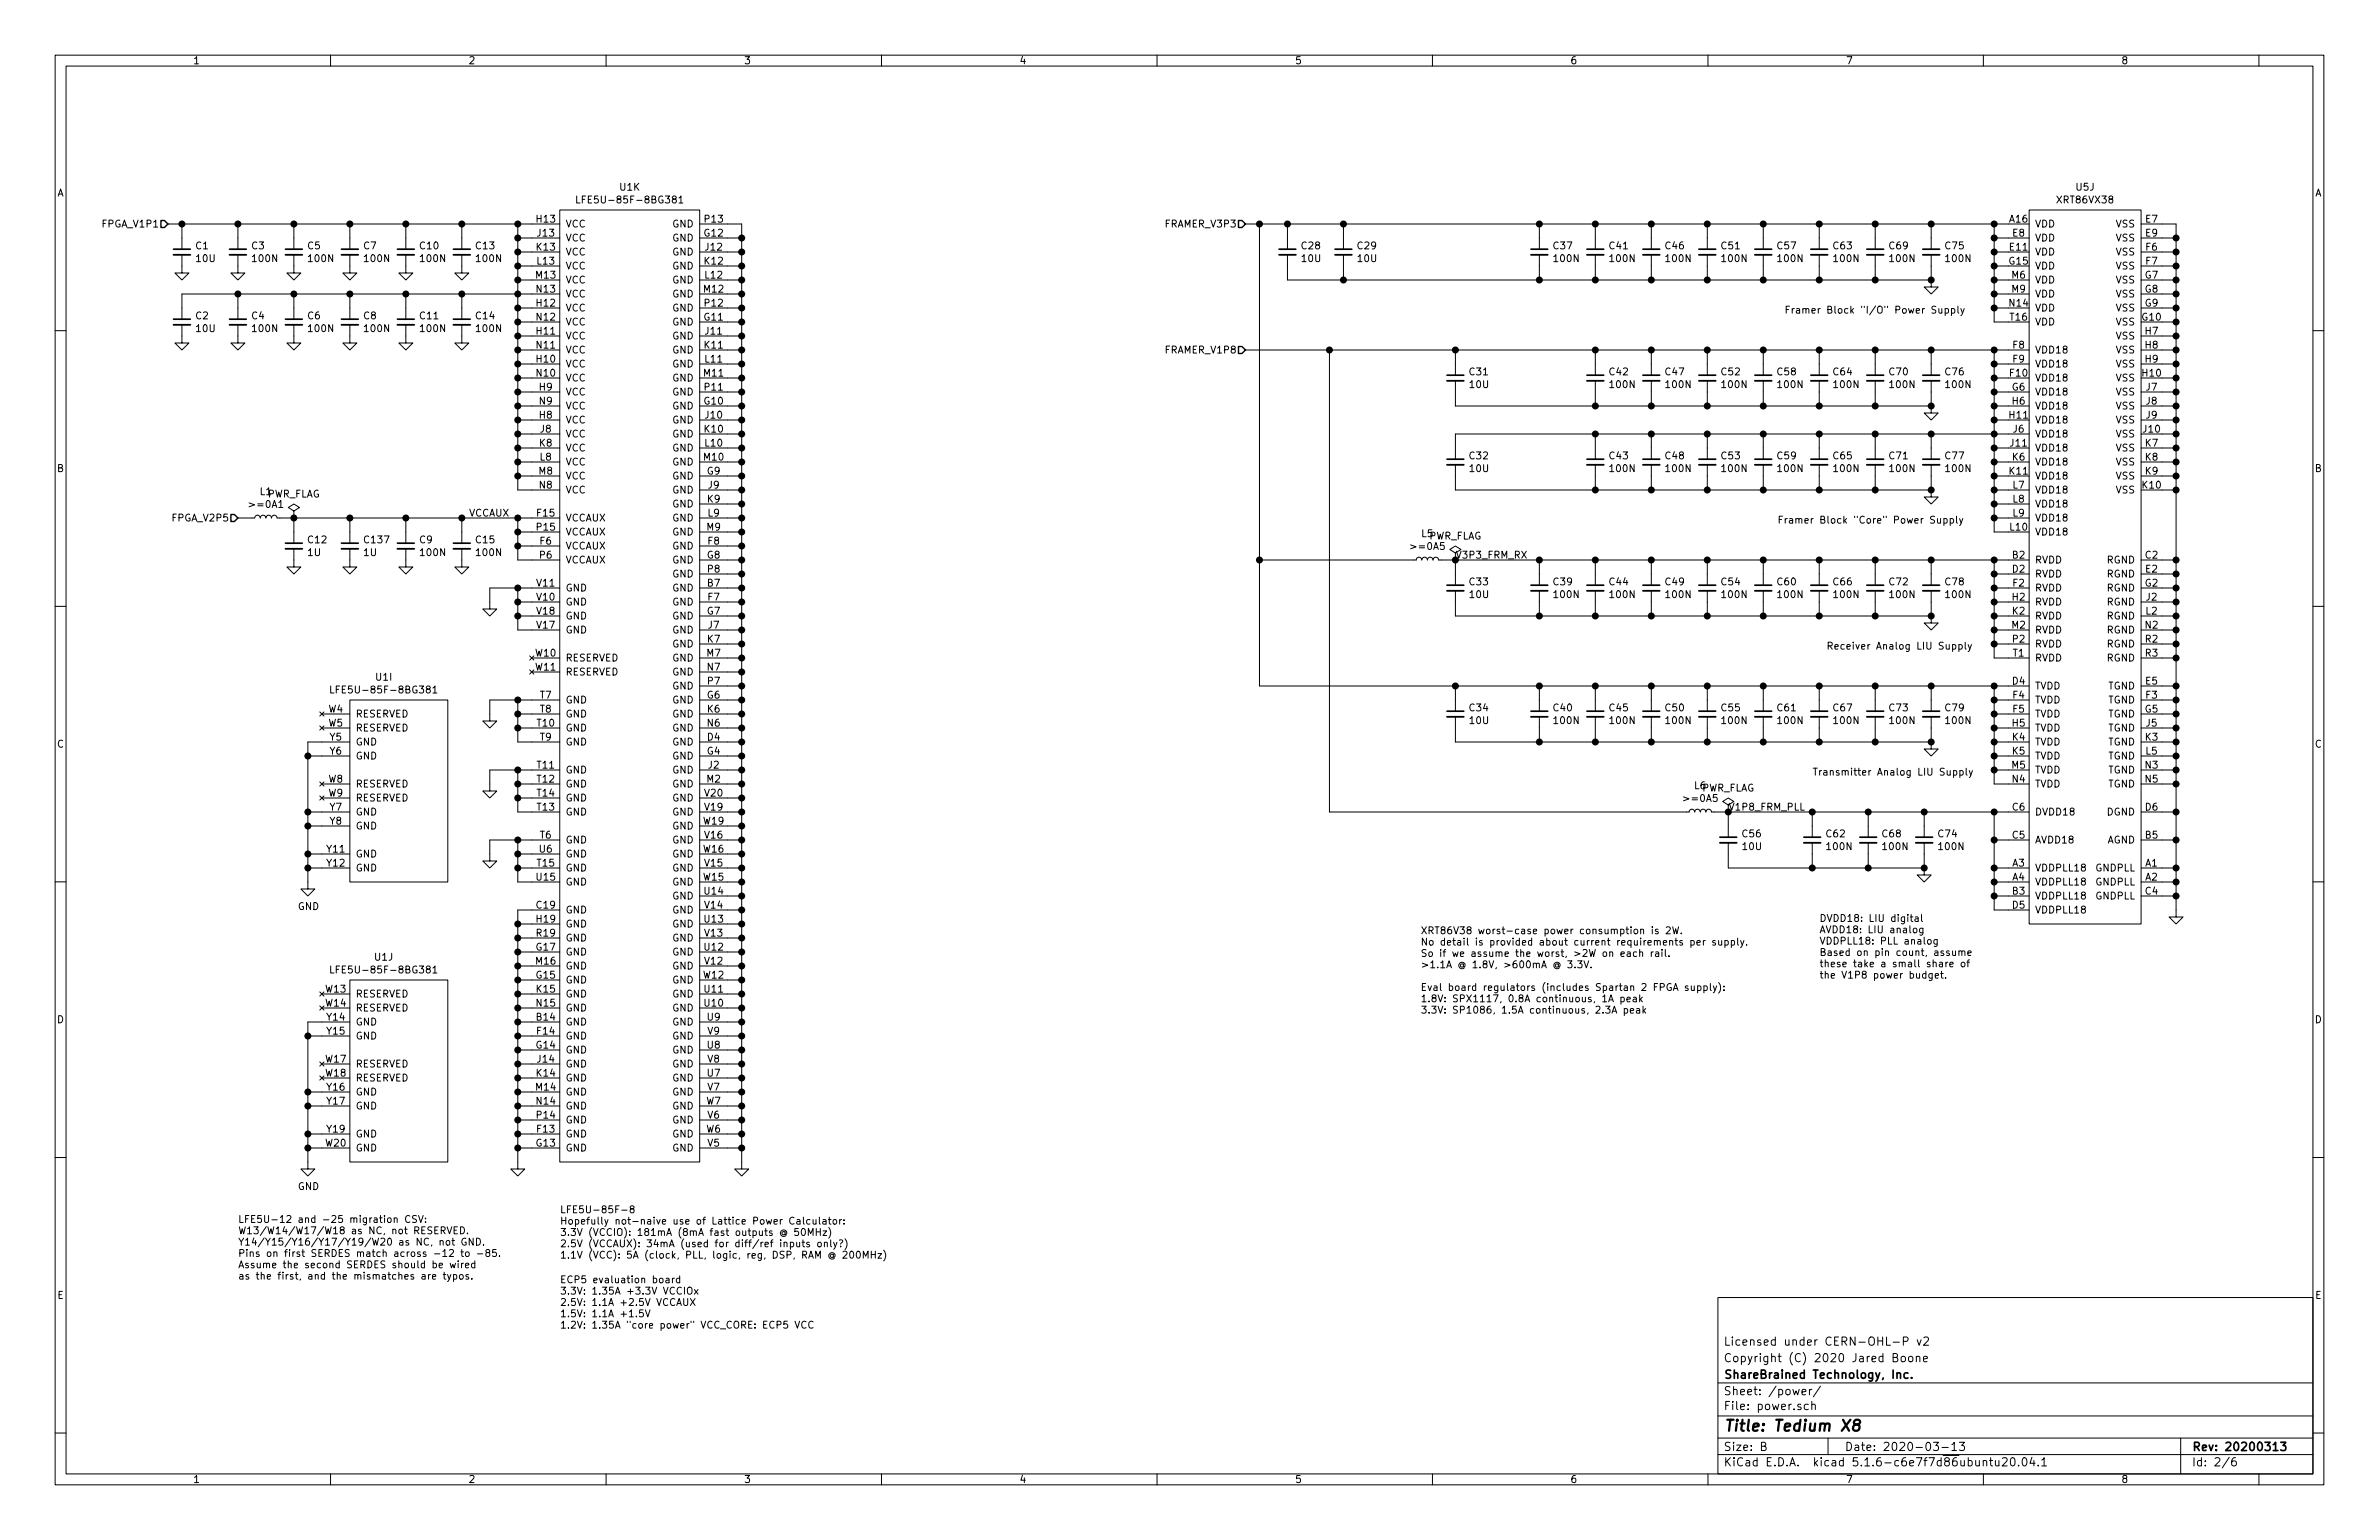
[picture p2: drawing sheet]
<svg xmlns="http://www.w3.org/2000/svg" width="432mm" height="279mm" viewBox="0 0 432 279" stroke-linecap="round" stroke-linejoin="round" font-family="sans-serif">
<defs><g id="words">
<text font-size="2.8" x="312.8" y="259.7">Title: Tedium X8</text>
<g font-size="2.1">
<text x="312.8" y="244.1">Licensed under CERN-OHL-P v2</text>
<text x="312.8" y="250.1">ShareBrained Technology, Inc.</text>
<text x="312.8" y="247.1">Copyright (C) 2020 Jared Boone</text>
<text x="312.8" y="255.8">File: power.sch</text>
<text x="312.8" y="253.1">Sheet: /power/</text>
<text x="312.8" y="263.2">Size: B</text>
<text x="334.8" y="263.2">Date: 2020-03-13</text>
<text x="397.8" y="263.2">Rev: 20200313</text>
<text x="312.8" y="266">KiCad E.D.A. kicad 5.1.6-c6e7f7d86ubuntu20.04.1</text>
<text x="397.8" y="266">Id: 2/6</text>
</g>
<g font-size="1.8">
<text x="35" y="11.6">1</text>
<text x="85" y="11.6">2</text>
<text x="135" y="11.6">3</text>
<text x="185" y="11.6">4</text>
<text x="235" y="11.6">5</text>
<text x="285" y="11.6">6</text>
<text x="335" y="11.6">7</text>
<text x="385" y="11.6">8</text>
<text x="10.4" y="35.6">A</text>
<text x="112.5" y="34.6">U1K</text>
<text x="376.8" y="34.6">U5J</text>
<text x="420.2" y="35.6">A</text>
<text x="18.7" y="41.3">FPGA_V1P1</text>
<text x="97.4" y="40.4">H13</text>
<text x="102.6" y="41.3">VCC</text>
<text x="106.1" y="36.9">LFE5U-85F-8BG381</text>
<text x="122" y="41.3">GND</text>
<text x="128" y="40.4">P13</text>
<text x="211.7" y="41.3">FRAMER_V3P3</text>
<text x="364.8" y="40.4">A16</text>
<text x="369.3" y="41.3">VDD</text>
<text x="373.6" y="36.9">XRT86VX38</text>
<text x="384.1" y="41.3">VSS</text>
<text x="389.5" y="40.4">E7</text>
<text x="35.6" y="45.2">C1</text>
<text x="35.7" y="47.5">10U</text>
<text x="45.7" y="45.2">C3</text>
<text x="45.9" y="47.5">100N</text>
<text x="55.9" y="45.2">C5</text>
<text x="56.1" y="47.5">100N</text>
<text x="66" y="45.2">C7</text>
<text x="66.3" y="47.5">100N</text>
<text x="76.3" y="45.2">C10</text>
<text x="76.4" y="47.5">100N</text>
<text x="86.4" y="45.2">C13</text>
<text x="86.6" y="47.5">100N</text>
<text x="97.4" y="45.5">K13</text>
<text x="97.6" y="42.9">J13</text>
<text x="102.6" y="43.8">VCC</text>
<text x="102.6" y="46.4">VCC</text>
<text x="122" y="43.8">GND</text>
<text x="122" y="46.4">GND</text>
<text x="127.9" y="42.9">G12</text>
<text x="128.1" y="45.5">J12</text>
<text x="236.3" y="45.2">C28</text>
<text x="236.3" y="47.5">10U</text>
<text x="246.5" y="45.2">C29</text>
<text x="246.5" y="47.5">10U</text>
<text x="282" y="45.2">C37</text>
<text x="282.2" y="47.5">100N</text>
<text x="292.2" y="45.2">C41</text>
<text x="292.3" y="47.5">100N</text>
<text x="302.3" y="45.2">C46</text>
<text x="302.5" y="47.5">100N</text>
<text x="312.5" y="45.2">C51</text>
<text x="312.6" y="47.5">100N</text>
<text x="322.7" y="45.2">C57</text>
<text x="322.8" y="47.5">100N</text>
<text x="332.8" y="45.2">C63</text>
<text x="333" y="47.5">100N</text>
<text x="343" y="45.2">C69</text>
<text x="343.1" y="47.5">100N</text>
<text x="353.1" y="45.2">C75</text>
<text x="353.3" y="47.5">100N</text>
<text x="364.8" y="45.5">E11</text>
<text x="365.3" y="42.9">E8</text>
<text x="369.3" y="46.4">VDD</text>
<text x="369.3" y="43.8">VDD</text>
<text x="384.1" y="43.8">VSS</text>
<text x="384.1" y="46.4">VSS</text>
<text x="389.5" y="42.9">E9</text>
<text x="389.5" y="45.5">F6</text>
<text x="97.4" y="50.5">M13</text>
<text x="97.4" y="53.1">N13</text>
<text x="97.5" y="48">L13</text>
<text x="102.6" y="48.9">VCC</text>
<text x="102.6" y="51.4">VCC</text>
<text x="102.6" y="54">VCC</text>
<text x="122" y="48.9">GND</text>
<text x="122" y="51.4">GND</text>
<text x="122" y="54">GND</text>
<text x="127.8" y="53.1">M12</text>
<text x="127.9" y="48">K12</text>
<text x="128" y="50.5">L12</text>
<text x="364.7" y="48">G15</text>
<text x="365.2" y="50.5">M6</text>
<text x="365.2" y="53.1">M9</text>
<text x="369.3" y="48.9">VDD</text>
<text x="369.3" y="51.4">VDD</text>
<text x="369.3" y="54">VDD</text>
<text x="384.1" y="48.9">VSS</text>
<text x="384.1" y="51.4">VSS</text>
<text x="384.1" y="54">VSS</text>
<text x="389.4" y="50.5">G7</text>
<text x="389.4" y="53.1">G8</text>
<text x="389.5" y="48">F7</text>
<text x="35.6" y="57.9">C2</text>
<text x="45.7" y="57.9">C4</text>
<text x="55.9" y="57.9">C6</text>
<text x="66" y="57.9">C8</text>
<text x="76.3" y="57.9">C11</text>
<text x="86.4" y="57.9">C14</text>
<text x="97.4" y="55.6">H12</text>
<text x="97.4" y="58.2">N12</text>
<text x="102.6" y="56.5">VCC</text>
<text x="102.6" y="59.1">VCC</text>
<text x="122" y="59.1">GND</text>
<text x="122" y="56.5">GND</text>
<text x="127.9" y="58.2">G11</text>
<text x="128" y="55.6">P12</text>
<text x="323.8" y="56.9">Framer Block &quot;I/O&quot; Power Supply</text>
<text x="364.8" y="55.6">N14</text>
<text x="364.9" y="58.2">T16</text>
<text x="369.3" y="56.5">VDD</text>
<text x="369.3" y="59.1">VDD</text>
<text x="384.1" y="59.1">VSS</text>
<text x="384.1" y="56.5">VSS</text>
<text x="388.8" y="58.2">G10</text>
<text x="389.4" y="55.6">G9</text>
<text x="35.7" y="60.2">10U</text>
<text x="45.9" y="60.2">100N</text>
<text x="56.1" y="60.2">100N</text>
<text x="66.3" y="60.2">100N</text>
<text x="76.4" y="60.2">100N</text>
<text x="86.6" y="60.2">100N</text>
<text x="97.4" y="65.8">H10</text>
<text x="97.4" y="60.7">H11</text>
<text x="97.4" y="63.2">N11</text>
<text x="102.6" y="61.6">VCC</text>
<text x="102.6" y="64.1">VCC</text>
<text x="122" y="61.6">GND</text>
<text x="122" y="64.1">GND</text>
<text x="127.9" y="63.2">K11</text>
<text x="128" y="65.8">L11</text>
<text x="128.1" y="60.7">J11</text>
<text x="211.7" y="64.1">FRAMER_V1P8</text>
<text x="365.4" y="63.2">F8</text>
<text x="365.4" y="65.8">F9</text>
<text x="369.3" y="64.1">VDD18</text>
<text x="384.1" y="61.6">VSS</text>
<text x="384.1" y="64.1">VSS</text>
<text x="389.4" y="60.7">H7</text>
<text x="389.4" y="63.2">H8</text>
<text x="389.4" y="65.8">H9</text>
<text x="97.4" y="68.3">N10</text>
<text x="97.9" y="70.9">H9</text>
<text x="102.6" y="66.7">VCC</text>
<text x="102.6" y="71.8">VCC</text>
<text x="102.6" y="69.2">VCC</text>
<text x="122" y="66.7">GND</text>
<text x="122" y="69.2">GND</text>
<text x="122" y="71.8">GND</text>
<text x="127.8" y="68.3">M11</text>
<text x="128" y="70.9">P11</text>
<text x="266.8" y="68.1">C31</text>
<text x="266.8" y="70.4">10U</text>
<text x="292.2" y="68.1">C42</text>
<text x="292.3" y="70.4">100N</text>
<text x="302.3" y="68.1">C47</text>
<text x="302.5" y="70.4">100N</text>
<text x="312.5" y="68.1">C52</text>
<text x="312.6" y="70.4">100N</text>
<text x="322.7" y="68.1">C58</text>
<text x="322.8" y="70.4">100N</text>
<text x="332.8" y="68.1">C64</text>
<text x="333" y="70.4">100N</text>
<text x="343" y="68.1">C70</text>
<text x="343.1" y="70.4">100N</text>
<text x="353.1" y="68.1">C76</text>
<text x="353.3" y="70.4">100N</text>
<text x="364.9" y="68.3">F10</text>
<text x="365.2" y="70.9">G6</text>
<text x="369.3" y="69.2">VDD18</text>
<text x="369.3" y="66.7">VDD18</text>
<text x="369.3" y="71.8">VDD18</text>
<text x="384.1" y="69.2">VSS</text>
<text x="384.1" y="66.7">VSS</text>
<text x="384.1" y="71.8">VSS</text>
<text x="388.9" y="68.3">H10</text>
<text x="389.6" y="70.9">J7</text>
<text x="97.9" y="75.9">H8</text>
<text x="97.9" y="73.4">N9</text>
<text x="102.6" y="76.8">VCC</text>
<text x="102.6" y="74.3">VCC</text>
<text x="122" y="74.3">GND</text>
<text x="122" y="76.8">GND</text>
<text x="127.9" y="73.4">G10</text>
<text x="128.1" y="75.9">J10</text>
<text x="364.8" y="75.9">H11</text>
<text x="365.3" y="73.4">H6</text>
<text x="369.3" y="76.8">VDD18</text>
<text x="369.3" y="74.3">VDD18</text>
<text x="384.1" y="74.3">VSS</text>
<text x="384.1" y="76.8">VSS</text>
<text x="389.6" y="73.4">J8</text>
<text x="389.6" y="75.9">J9</text>
<text x="97.9" y="81">K8</text>
<text x="98" y="83.6">L8</text>
<text x="98.1" y="78.5">J8</text>
<text x="102.6" y="79.4">VCC</text>
<text x="102.6" y="81.9">VCC</text>
<text x="122" y="79.4">GND</text>
<text x="122" y="81.9">GND</text>
<text x="127.8" y="83.6">M10</text>
<text x="127.9" y="78.5">K10</text>
<text x="128" y="81">L10</text>
<text x="266.8" y="83.3">C32</text>
<text x="292.2" y="83.3">C43</text>
<text x="302.3" y="83.3">C48</text>
<text x="312.5" y="83.3">C53</text>
<text x="322.7" y="83.3">C59</text>
<text x="332.8" y="83.3">C65</text>
<text x="343" y="83.3">C71</text>
<text x="353.1" y="83.3">C77</text>
<text x="364.9" y="81">J11</text>
<text x="365.3" y="83.6">K6</text>
<text x="365.4" y="78.5">J6</text>
<text x="369.3" y="81.9">VDD18</text>
<text x="369.3" y="79.4">VDD18</text>
<text x="384.1" y="79.4">VSS</text>
<text x="384.1" y="81.9">VSS</text>
<text x="389.1" y="78.5">J10</text>
<text x="389.4" y="81">K7</text>
<text x="389.4" y="83.6">K8</text>
<text x="10.4" y="85.6">B</text>
<text x="47.2" y="89.8">L1</text>
<text x="97.8" y="86.1">M8</text>
<text x="97.9" y="88.6">N8</text>
<text x="102.6" y="84.5">VCC</text>
<text x="102.6" y="87">VCC</text>
<text x="102.6" y="89.5">VCC</text>
<text x="122" y="87">GND</text>
<text x="122" y="89.5">GND</text>
<text x="122" y="84.5">GND</text>
<text x="128.4" y="86.1">G9</text>
<text x="128.6" y="88.6">J9</text>
<text x="266.8" y="85.6">10U</text>
<text x="292.3" y="85.6">100N</text>
<text x="302.5" y="85.6">100N</text>
<text x="312.6" y="85.6">100N</text>
<text x="322.8" y="85.6">100N</text>
<text x="333" y="85.6">100N</text>
<text x="343.1" y="85.6">100N</text>
<text x="353.3" y="85.6">100N</text>
<text x="364.8" y="86.1">K11</text>
<text x="365.4" y="88.6">L7</text>
<text x="369.3" y="87">VDD18</text>
<text x="369.3" y="84.5">VDD18</text>
<text x="369.3" y="89.5">VDD18</text>
<text x="384.1" y="89.5">VSS</text>
<text x="384.1" y="84.5">VSS</text>
<text x="384.1" y="87">VSS</text>
<text x="388.9" y="88.6">K10</text>
<text x="389.4" y="86.1">K9</text>
<text x="420.2" y="85.6">B</text>
<text x="31.4" y="94.6">FPGA_V2P5</text>
<text x="45.6" y="92.2">&gt;=0A1</text>
<text x="48.4" y="90.3">PWR_FLAG</text>
<text x="85.1" y="93.7">VCCAUX</text>
<text x="97.5" y="93.7">F15</text>
<text x="102.6" y="94.6">VCCAUX</text>
<text x="122" y="92.1">GND</text>
<text x="122" y="94.6">GND</text>
<text x="128.4" y="91.2">K9</text>
<text x="128.5" y="93.7">L9</text>
<text x="322.6" y="95">Framer Block &quot;Core&quot; Power Supply</text>
<text x="365.4" y="91.2">L8</text>
<text x="365.4" y="93.7">L9</text>
<text x="369.3" y="92.1">VDD18</text>
<text x="369.3" y="94.6">VDD18</text>
<text x="55.9" y="100.9">1U</text>
<text x="56" y="98.6">C12</text>
<text x="66.1" y="100.9">1U</text>
<text x="66.2" y="98.6">C137</text>
<text x="76.2" y="98.6">C9</text>
<text x="76.4" y="100.9">100N</text>
<text x="86.4" y="98.6">C15</text>
<text x="86.6" y="100.9">100N</text>
<text x="97.5" y="96.3">P15</text>
<text x="98" y="101.3">P6</text>
<text x="98" y="98.8">F6</text>
<text x="102.6" y="99.7">VCCAUX</text>
<text x="102.6" y="97.2">VCCAUX</text>
<text x="122" y="99.7">GND</text>
<text x="122" y="97.2">GND</text>
<text x="128.3" y="96.3">M9</text>
<text x="128.4" y="101.3">G8</text>
<text x="128.5" y="98.8">F8</text>
<text x="256.4" y="99.8">&gt;=0A5</text>
<text x="258.1" y="97.5">L5</text>
<text x="259.2" y="97.9">PWR_FLAG</text>
<text x="264.2" y="101.3">V3P3_FRM_RX</text>
<text x="364.9" y="96.3">L10</text>
<text x="365.3" y="101.3">B2</text>
<text x="369.3" y="97.2">VDD18</text>
<text x="389.4" y="101.3">C2</text>
<text x="97.5" y="106.4">V11</text>
<text x="102.6" y="102.2">VCCAUX</text>
<text x="102.6" y="107.3">GND</text>
<text x="122" y="107.3">GND</text>
<text x="122" y="102.2">GND</text>
<text x="122" y="104.8">GND</text>
<text x="128.4" y="106.4">B7</text>
<text x="128.5" y="103.9">P8</text>
<text x="266.8" y="106.2">C33</text>
<text x="282" y="106.2">C39</text>
<text x="292.2" y="106.2">C44</text>
<text x="302.3" y="106.2">C49</text>
<text x="312.5" y="106.2">C54</text>
<text x="322.7" y="106.2">C60</text>
<text x="332.8" y="106.2">C66</text>
<text x="343" y="106.2">C72</text>
<text x="353.1" y="106.2">C78</text>
<text x="365.3" y="103.9">D2</text>
<text x="365.4" y="106.4">F2</text>
<text x="369.3" y="102.2">RVDD</text>
<text x="369.3" y="104.8">RVDD</text>
<text x="369.3" y="107.3">RVDD</text>
<text x="382.4" y="102.2">RGND</text>
<text x="382.4" y="104.8">RGND</text>
<text x="382.4" y="107.3">RGND</text>
<text x="389.4" y="106.4">G2</text>
<text x="389.5" y="103.9">E2</text>
<text x="97.5" y="109">V10</text>
<text x="97.5" y="111.5">V18</text>
<text x="102.6" y="109.9">GND</text>
<text x="102.6" y="112.4">GND</text>
<text x="122" y="109.9">GND</text>
<text x="122" y="112.4">GND</text>
<text x="128.4" y="111.5">G7</text>
<text x="128.5" y="109">F7</text>
<text x="266.8" y="108.5">10U</text>
<text x="282.2" y="108.5">100N</text>
<text x="292.3" y="108.5">100N</text>
<text x="302.5" y="108.5">100N</text>
<text x="312.6" y="108.5">100N</text>
<text x="322.8" y="108.5">100N</text>
<text x="333" y="108.5">100N</text>
<text x="343.1" y="108.5">100N</text>
<text x="353.3" y="108.5">100N</text>
<text x="365.3" y="109">H2</text>
<text x="365.3" y="111.5">K2</text>
<text x="369.3" y="109.9">RVDD</text>
<text x="369.3" y="112.4">RVDD</text>
<text x="382.4" y="109.9">RGND</text>
<text x="382.4" y="112.4">RGND</text>
<text x="389.5" y="111.5">L2</text>
<text x="389.6" y="109">J2</text>
<text x="97.3" y="119.1">W10</text>
<text x="97.5" y="114">V17</text>
<text x="102.6" y="114.9">GND</text>
<text x="122" y="114.9">GND</text>
<text x="122" y="117.5">GND</text>
<text x="128.3" y="119.1">M7</text>
<text x="128.4" y="116.6">K7</text>
<text x="128.6" y="114">J7</text>
<text x="331.5" y="117.9">Receiver Analog LIU Supply</text>
<text x="365.2" y="114">M2</text>
<text x="365.3" y="116.6">P2</text>
<text x="365.4" y="119.1">T1</text>
<text x="369.3" y="114.9">RVDD</text>
<text x="369.3" y="117.5">RVDD</text>
<text x="382.4" y="114.9">RGND</text>
<text x="382.4" y="117.5">RGND</text>
<text x="389.4" y="114">N2</text>
<text x="389.4" y="116.6">R2</text>
<text x="389.4" y="119.1">R3</text>
<text x="61.4" y="125.8">LFE5U-85F-8BG381</text>
<text x="68.3" y="123.5">U1I</text>
<text x="97.3" y="121.7">W11</text>
<text x="102.6" y="120">RESERVED</text>
<text x="102.6" y="122.6">RESERVED</text>
<text x="122" y="120">GND</text>
<text x="122" y="122.6">GND</text>
<text x="122" y="125.1">GND</text>
<text x="128.4" y="121.7">N7</text>
<text x="128.5" y="124.2">P7</text>
<text x="365.3" y="124.2">D4</text>
<text x="369.3" y="125.1">TVDD</text>
<text x="369.3" y="120">RVDD</text>
<text x="382.4" y="120">RGND</text>
<text x="382.6" y="125.1">TGND</text>
<text x="389.5" y="124.2">E5</text>
<text x="59.6" y="129.3">W4</text>
<text x="59.6" y="131.8">W5</text>
<text x="64.5" y="130.2">RESERVED</text>
<text x="97.5" y="131.8">T10</text>
<text x="98" y="126.7">T7</text>
<text x="98" y="129.3">T8</text>
<text x="102.6" y="127.6">GND</text>
<text x="102.6" y="130.2">GND</text>
<text x="122" y="127.6">GND</text>
<text x="122" y="130.2">GND</text>
<text x="128.4" y="126.7">G6</text>
<text x="128.4" y="129.3">K6</text>
<text x="128.4" y="131.8">N6</text>
<text x="266.8" y="129.1">C34</text>
<text x="266.8" y="131.4">10U</text>
<text x="282" y="129.1">C40</text>
<text x="282.2" y="131.4">100N</text>
<text x="292.2" y="129.1">C45</text>
<text x="292.3" y="131.4">100N</text>
<text x="302.3" y="129.1">C50</text>
<text x="302.5" y="131.4">100N</text>
<text x="312.5" y="129.1">C55</text>
<text x="312.6" y="131.4">100N</text>
<text x="322.7" y="129.1">C61</text>
<text x="322.8" y="131.4">100N</text>
<text x="332.8" y="129.1">C67</text>
<text x="333" y="131.4">100N</text>
<text x="343" y="129.1">C73</text>
<text x="343.1" y="131.4">100N</text>
<text x="353.1" y="129.1">C79</text>
<text x="353.3" y="131.4">100N</text>
<text x="365.3" y="131.8">H5</text>
<text x="365.4" y="126.7">F4</text>
<text x="365.4" y="129.3">F5</text>
<text x="369.3" y="127.6">TVDD</text>
<text x="369.3" y="130.2">TVDD</text>
<text x="382.6" y="127.6">TGND</text>
<text x="382.6" y="130.2">TGND</text>
<text x="389.4" y="129.3">G5</text>
<text x="389.5" y="126.7">F3</text>
<text x="389.6" y="131.8">J5</text>
<text x="10.4" y="135.6">C</text>
<text x="59.9" y="134.4">Y5</text>
<text x="59.9" y="136.9">Y6</text>
<text x="64.5" y="132.7">RESERVED</text>
<text x="64.5" y="135.3">GND</text>
<text x="64.5" y="137.8">GND</text>
<text x="98" y="134.4">T9</text>
<text x="102.6" y="132.7">GND</text>
<text x="102.6" y="135.3">GND</text>
<text x="122" y="135.3">GND</text>
<text x="122" y="137.8">GND</text>
<text x="122" y="132.7">GND</text>
<text x="128.4" y="136.9">G4</text>
<text x="128.4" y="134.4">D4</text>
<text x="365.3" y="134.4">K4</text>
<text x="365.3" y="136.9">K5</text>
<text x="369.3" y="132.7">TVDD</text>
<text x="369.3" y="135.3">TVDD</text>
<text x="369.3" y="137.8">TVDD</text>
<text x="382.6" y="132.7">TGND</text>
<text x="382.6" y="135.3">TGND</text>
<text x="382.6" y="137.8">TGND</text>
<text x="389.4" y="134.4">K3</text>
<text x="389.5" y="136.9">L5</text>
<text x="420.2" y="135.6">C</text>
<text x="59.6" y="142">W8</text>
<text x="64.5" y="142.9">RESERVED</text>
<text x="97.5" y="139.4">T11</text>
<text x="97.5" y="142">T12</text>
<text x="102.6" y="140.3">GND</text>
<text x="102.6" y="142.9">GND</text>
<text x="122" y="140.3">GND</text>
<text x="122" y="142.9">GND</text>
<text x="128.3" y="142">M2</text>
<text x="128.6" y="139.4">J2</text>
<text x="307.6" y="143.2">L6</text>
<text x="308.7" y="143.6">PWR_FLAG</text>
<text x="328.9" y="140.7">Transmitter Analog LIU Supply</text>
<text x="365.2" y="139.4">M5</text>
<text x="365.3" y="142">N4</text>
<text x="369.3" y="140.3">TVDD</text>
<text x="369.3" y="142.9">TVDD</text>
<text x="382.6" y="140.3">TGND</text>
<text x="382.6" y="142.9">TGND</text>
<text x="389.4" y="139.4">N3</text>
<text x="389.4" y="142">N5</text>
<text x="59.6" y="144.5">W9</text>
<text x="59.9" y="147.1">Y7</text>
<text x="59.9" y="149.6">Y8</text>
<text x="64.5" y="145.4">RESERVED</text>
<text x="64.5" y="148">GND</text>
<text x="97.5" y="147.1">T13</text>
<text x="97.5" y="144.5">T14</text>
<text x="102.6" y="148">GND</text>
<text x="102.6" y="145.4">GND</text>
<text x="122" y="148">GND</text>
<text x="122" y="145.4">GND</text>
<text x="127.7" y="149.6">W19</text>
<text x="128" y="147.1">V19</text>
<text x="128" y="144.5">V20</text>
<text x="306" y="145.5">&gt;=0A5</text>
<text x="313.7" y="147.1">V1P8_FRM_PLL</text>
<text x="365.3" y="147.1">C6</text>
<text x="369.3" y="148">DVDD18</text>
<text x="382.4" y="148">DGND</text>
<text x="389.4" y="147.1">D6</text>
<text x="59.4" y="154.7">Y11</text>
<text x="64.5" y="155.6">GND</text>
<text x="64.5" y="150.5">GND</text>
<text x="97.9" y="154.7">U6</text>
<text x="98" y="152.1">T6</text>
<text x="102.6" y="153">GND</text>
<text x="102.6" y="155.6">GND</text>
<text x="122" y="153">GND</text>
<text x="122" y="155.6">GND</text>
<text x="122" y="150.5">GND</text>
<text x="127.7" y="154.7">W16</text>
<text x="128" y="152.1">V16</text>
<text x="316.3" y="151.9">C56</text>
<text x="316.4" y="154.2">10U</text>
<text x="331.5" y="151.9">C62</text>
<text x="331.7" y="154.2">100N</text>
<text x="341.7" y="151.9">C68</text>
<text x="341.9" y="154.2">100N</text>
<text x="351.9" y="151.9">C74</text>
<text x="352" y="154.2">100N</text>
<text x="365.3" y="152.1">C5</text>
<text x="369.3" y="153">AVDD18</text>
<text x="382.4" y="153">AGND</text>
<text x="389.4" y="152.1">B5</text>
<text x="59.4" y="157.2">Y12</text>
<text x="64.5" y="158.1">GND</text>
<text x="97.4" y="159.8">U15</text>
<text x="97.5" y="157.2">T15</text>
<text x="102.6" y="158.1">GND</text>
<text x="102.6" y="160.7">GND</text>
<text x="122" y="158.1">GND</text>
<text x="122" y="160.7">GND</text>
<text x="127.7" y="159.8">W15</text>
<text x="128" y="157.2">V15</text>
<text x="365.3" y="157.2">A3</text>
<text x="365.3" y="159.8">A4</text>
<text x="369.3" y="158.1">VDDPLL18</text>
<text x="369.3" y="160.7">VDDPLL18</text>
<text x="380.3" y="158.1">GNDPLL</text>
<text x="380.3" y="160.7">GNDPLL</text>
<text x="389.4" y="157.2">A1</text>
<text x="389.4" y="159.8">A2</text>
<text x="54.1" y="165.1">GND</text>
<text x="97.4" y="164.8">C19</text>
<text x="97.4" y="167.4">H19</text>
<text x="102.6" y="165.7">GND</text>
<text x="122" y="163.2">GND</text>
<text x="122" y="165.7">GND</text>
<text x="127.9" y="167.4">U13</text>
<text x="127.9" y="162.3">U14</text>
<text x="128" y="164.8">V14</text>
<text x="330.2" y="167.3">DVDD18: LIU digital</text>
<text x="365.3" y="162.3">B3</text>
<text x="365.3" y="164.8">D5</text>
<text x="369.3" y="163.2">VDDPLL18</text>
<text x="369.3" y="165.7">VDDPLL18</text>
<text x="380.3" y="163.2">GNDPLL</text>
<text x="389.4" y="162.3">C4</text>
<text x="97.4" y="172.5">G17</text>
<text x="97.4" y="169.9">R19</text>
<text x="102.6" y="173.4">GND</text>
<text x="102.6" y="168.3">GND</text>
<text x="102.6" y="170.8">GND</text>
<text x="122" y="173.4">GND</text>
<text x="122" y="168.3">GND</text>
<text x="122" y="170.8">GND</text>
<text x="127.9" y="172.5">U12</text>
<text x="128" y="169.9">V13</text>
<text x="257.8" y="169.5">XRT86V38 worst-case power consumption is 2W.</text>
<text x="257.8" y="171.6">No detail is provided about current requirements per supply.</text>
<text x="257.8" y="173.6">So if we assume the worst, &gt;2W on each rail.</text>
<text x="330.2" y="169.3">AVDD18: LIU analog</text>
<text x="330.2" y="171.4">VDDPLL18: PLL analog</text>
<text x="330.2" y="173.4">Based on pin count, assume</text>
<text x="61.4" y="176.6">LFE5U-85F-8BG381</text>
<text x="68" y="174.3">U1J</text>
<text x="97.4" y="175">M16</text>
<text x="97.4" y="177.5">G15</text>
<text x="102.6" y="178.4">GND</text>
<text x="102.6" y="175.9">GND</text>
<text x="122" y="175.9">GND</text>
<text x="122" y="178.4">GND</text>
<text x="127.7" y="177.5">W12</text>
<text x="128" y="175">V12</text>
<text x="257.8" y="175.7">&gt;1.1A @ 1.8V, &gt;600mA @ 3.3V.</text>
<text x="257.8" y="179.8">Eval board regulators (includes Spartan 2 FPGA supply):</text>
<text x="330.2" y="175.5">these take a small share of</text>
<text x="330.2" y="177.5">the V1P8 power budget.</text>
<text x="10.4" y="185.6">D</text>
<text x="59.2" y="180.1">W13</text>
<text x="59.2" y="182.6">W14</text>
<text x="59.4" y="185.2">Y14</text>
<text x="64.5" y="181">RESERVED</text>
<text x="64.5" y="183.5">RESERVED</text>
<text x="97.4" y="185.2">B14</text>
<text x="97.4" y="180.1">K15</text>
<text x="97.4" y="182.6">N15</text>
<text x="102.6" y="181">GND</text>
<text x="102.6" y="183.5">GND</text>
<text x="122" y="183.5">GND</text>
<text x="122" y="181">GND</text>
<text x="127.9" y="182.6">U10</text>
<text x="127.9" y="180.1">U11</text>
<text x="128.4" y="185.2">U9</text>
<text x="257.8" y="181.8">1.8V: SPX1117, 0.8A continuous, 1A peak</text>
<text x="257.8" y="183.9">3.3V: SP1086, 1.5A continuous, 2.3A peak</text>
<text x="420.2" y="185.6">D</text>
<text x="59.4" y="187.7">Y15</text>
<text x="64.5" y="186.1">GND</text>
<text x="64.5" y="188.6">GND</text>
<text x="97.4" y="190.2">G14</text>
<text x="97.5" y="187.7">F14</text>
<text x="102.6" y="186.1">GND</text>
<text x="102.6" y="188.6">GND</text>
<text x="102.6" y="191.1">GND</text>
<text x="122" y="191.1">GND</text>
<text x="122" y="186.1">GND</text>
<text x="122" y="188.6">GND</text>
<text x="128.4" y="190.2">U8</text>
<text x="128.5" y="187.7">V9</text>
<text x="59.2" y="192.8">W17</text>
<text x="59.2" y="195.3">W18</text>
<text x="59.4" y="197.9">Y16</text>
<text x="64.5" y="193.7">RESERVED</text>
<text x="64.5" y="196.2">RESERVED</text>
<text x="97.4" y="197.9">M14</text>
<text x="97.4" y="195.3">K14</text>
<text x="97.6" y="192.8">J14</text>
<text x="102.6" y="193.7">GND</text>
<text x="102.6" y="196.2">GND</text>
<text x="122" y="196.2">GND</text>
<text x="122" y="193.7">GND</text>
<text x="128.4" y="195.3">U7</text>
<text x="128.5" y="197.9">V7</text>
<text x="128.5" y="192.8">V8</text>
<text x="59.4" y="200.4">Y17</text>
<text x="64.5" y="198.8">GND</text>
<text x="64.5" y="201.3">GND</text>
<text x="97.4" y="200.4">N14</text>
<text x="97.5" y="202.9">P14</text>
<text x="102.6" y="198.8">GND</text>
<text x="102.6" y="201.3">GND</text>
<text x="102.6" y="203.8">GND</text>
<text x="122" y="203.8">GND</text>
<text x="122" y="198.8">GND</text>
<text x="122" y="201.3">GND</text>
<text x="128.2" y="200.4">W7</text>
<text x="128.5" y="202.9">V6</text>
<text x="59.2" y="208">W20</text>
<text x="59.4" y="205.5">Y19</text>
<text x="64.5" y="208.9">GND</text>
<text x="64.5" y="206.4">GND</text>
<text x="97.4" y="208">G13</text>
<text x="97.5" y="205.5">F13</text>
<text x="102.6" y="206.4">GND</text>
<text x="102.6" y="208.9">GND</text>
<text x="122" y="208.9">GND</text>
<text x="122" y="206.4">GND</text>
<text x="128.2" y="205.5">W6</text>
<text x="128.5" y="208">V5</text>
<text x="54.1" y="215.9">GND</text>
<text x="43.2" y="221.9">LFE5U-12 and -25 migration CSV:</text>
<text x="101.6" y="220.1">LFE5U-85F-8</text>
<text x="43.2" y="223.9">W13/W14/W17/W18 as NC, not RESERVED.</text>
<text x="43.2" y="226">Y14/Y15/Y16/Y17/Y19/W20 as NC, not GND.</text>
<text x="101.6" y="222.2">Hopefully not-naive use of Lattice Power Calculator:</text>
<text x="101.6" y="224.2">3.3V (VCCIO): 181mA (8mA fast outputs @ 50MHz)</text>
<text x="101.6" y="226.3">2.5V (VCCAUX): 34mA (used for diff/ref inputs only?)</text>
<text x="43.2" y="228">Pins on first SERDES match across -12 to -85.</text>
<text x="43.2" y="230.1">Assume the second SERDES should be wired</text>
<text x="43.2" y="232.2">as the first, and the mismatches are typos.</text>
<text x="101.6" y="232.8">ECP5 evaluation board</text>
<text x="101.6" y="228.3">1.1V (VCC): 5A (clock, PLL, logic, reg, DSP, RAM @ 200MHz)</text>
<text x="10.4" y="235.6">E</text>
<text x="101.6" y="234.9">3.3V: 1.35A +3.3V VCCIOx</text>
<text x="101.6" y="236.9">2.5V: 1.1A +2.5V VCCAUX</text>
<text x="101.6" y="239">1.5V: 1.1A +1.5V</text>
<text x="420.2" y="235.6">E</text>
<text x="101.6" y="241">1.2V: 1.35A &quot;core power&quot; VCC_CORE: ECP5 VCC</text>
<text x="35" y="269">1</text>
<text x="85" y="269">2</text>
<text x="135" y="269">3</text>
<text x="185" y="269">4</text>
<text x="235" y="269">5</text>
<text x="285" y="269">6</text>
<text x="335" y="269">7</text>
<text x="385" y="269">8</text>
</g>
</g></defs>
<g fill="none" stroke="#000" stroke-width=".18">
<path d="M10 10h411.8v259.4h-411.8zM12 12h407.8v255.4h-407.8zM60 10v2M110 10v2M160 10v2M210 10v2M260 10v2M310 10v2M360 10v2M410 10v2M101.6 38.1h25.4v172.7h-25.4zM104.7 35.6v1.2h.6"/>
<path d="M122.3 36.1l-.3-.3 .3-.2h.2l.3 .2-.1 .2-.6 .2-.1 .1v.3l.3 .2h.3l.2-.2v-.3l-.3-.2M123.2 35.9l.4-.3v1.2M123.2 36.8h.8M368.3 38.1h20.3v129.5h-20.3zM10 60h2M30.5 40.6h71.1M33 58.9v3.3h1.3l-1.3 1.3-1.3-1.3h1.3M33 46.2v3.3h1.3l-1.3 1.3-1.3-1.3h1.3M33 40.6v4.6M43.2 58.9v3.3h1.2l-1.2 1.3-1.3-1.3h1.3M43.2 46.2v3.3h1.2l-1.2 1.3-1.3-1.3h1.3M43.2 40.6v4.6"/>
<path d="M43.2 53.3v4.6M53.3 58.9v3.3h1.3l-1.3 1.3-1.2-1.3h1.2M53.3 46.2v3.3h1.3l-1.3 1.3-1.2-1.3h1.2M53.3 40.6v4.6M53.3 53.3v4.6M63.5 58.9v3.3h1.3l-1.3 1.3-1.3-1.3h1.3M63.5 46.2v3.3h1.3l-1.3 1.3-1.3-1.3h1.3M63.5 40.6v4.6M63.5 53.3v4.6M73.7 58.9v3.3h1.2l-1.2 1.3-1.3-1.3h1.3M73.7 46.2v3.3h1.2l-1.2 1.3-1.3-1.3h1.3M73.7 40.6v4.6"/>
<path d="M73.7 53.3v4.6M83.8 58.9v3.3h1.3l-1.3 1.3-1.3-1.3h1.3M83.8 46.2v3.3h1.3l-1.3 1.3-1.3-1.3h1.3M83.8 40.6v4.6M83.8 53.3v4.6M94 45.7h7.6M94 43.2h7.6M94 48.3h7.6M94 58.4h7.6M94 50.8h7.6M94 55.9h7.6M94 40.6v48.3h7.6"/>
<path d="M101.6 53.3h-68.6v4.6M127 40.6h7.6v171.5h1.3l-1.3 1.3-1.3-1.3h1.3M127 45.7h7.6M127 43.2h7.6M127 48.3h7.6M127 58.4h7.6M127 50.8h7.6M127 53.3h7.6M127 55.9h7.6M226.1 40.6h142.2M228.6 40.6v83.9h139.7M233.7 40.6v4.6"/>
<path d="M233.7 46.2v4.6h116.8M243.8 40.6v4.6M243.8 46.2v4.6M279.4 40.6v4.6M279.4 46.2v4.6M289.6 40.6v4.6M289.6 46.2v4.6M299.7 40.6v4.6M299.7 46.2v4.6M309.9 40.6v4.6M309.9 46.2v4.6M320 40.6v4.6"/>
<path d="M320 46.2v4.6M330.2 40.6v4.6M330.2 46.2v4.6M340.4 40.6v4.6M340.4 46.2v4.6M350.5 50.8v1.3h1.3l-1.3 1.2-1.3-1.2h1.3M350.5 40.6v4.6M350.5 46.2v4.6M351.4 55.6l-.5-.1-.2 .2v.3l.6 .3 .1 .3-.3 .2h-.5M351.9 56l.1 .8h.3l.2-.1M352.5 56v.8M353.1 56h.3l.3 .2-.2 .6h-.4"/>
<path d="M353.1 56v1.3M354.2 56h.4l.2 .2-.1 .6h-.5M354.2 56v1.3M355.4 55.5v1.1l.1 .2M355.9 56l.3 .8M356.5 56l-.4 1.1-.2 .2M361.9 45.7h6.4M361.9 43.2h6.4M361.9 48.3h6.4M361.9 40.6v17.8h6.4M361.9 50.8h6.4M361.9 53.3h6.4"/>
<path d="M361.9 55.9h6.4M388.6 40.6h6.4v125.8h1.2l-1.2 1.2-1.3-1.2h1.3M388.6 45.7h6.4M388.6 43.2h6.4M388.6 48.3h6.4M388.6 58.4h6.4M388.6 50.8h6.4M388.6 53.3h6.4M388.6 55.9h6.4M419.8 60h2M94 68.6h7.6M94 63.5h7.6"/>
<path d="M94 66h7.6M94 71.1h7.6M94 76.2h7.6M94 73.7h7.6M94 61h7.6M94 78.7h7.6M127 68.6h7.6M127 63.5h7.6M127 66h7.6M127 71.1h7.6M127 76.2h7.6M127 73.7h7.6"/>
<path d="M127 61h7.6M127 78.7h7.6M226.1 63.5h142.2M241.3 63.5v83.8h65.3l.1-.3 .3-.2 .4 .1 .2 .4 .1-.3 .3-.2 .4 .1 .2 .4 .1-.3 .3-.2 .4 .1 .2 .4 .2-.3 .2-.2 .5 .1 .1 .4h57.7M264.2 63.5v4.6M264.2 69.1v4.6h86.3M289.6 63.5v4.6M289.6 69.1v4.6M289.6 78.7v4.6M299.7 63.5v4.6M299.7 69.1v4.6M299.7 78.7v4.6"/>
<path d="M309.9 63.5v4.6M309.9 69.1v4.6M309.9 78.7v4.6M320 63.5v4.6M320 69.1v4.6M320 78.7v4.6M330.2 63.5v4.6M330.2 69.1v4.6M330.2 78.7v4.6M340.4 63.5v4.6M340.4 69.1v4.6M340.4 78.7v4.6"/>
<path d="M350.5 73.7v1.2h1.3l-1.3 1.3-1.3-1.3h1.3M350.5 63.5v4.6M350.5 69.1v4.6M350.5 78.7v4.6M361.9 68.6h6.4M361.9 66h6.4M361.9 71.1h6.4M361.9 76.2h6.4M361.9 73.7h6.4M361.9 63.5v33h6.4M368.3 78.7h-104.1v4.6M388.6 68.6h6.4"/>
<path d="M388.6 63.5h6.4M388.6 66h6.4M388.6 71.1h6.4M388.6 76.2h6.4M388.6 73.7h6.4M388.6 61h6.4M388.6 78.7h6.4M43.2 94h3l.2-.4 .2-.1 .5 .1 .1 .4 .2-.4 .3-.1 .4 .1 .2 .4 .1-.4 .3-.1 .4 .1 .2 .4 .1-.4 .3-.1 .4 .1 .2 .4h51.3M50.6 92.1h.7M53.3 92.7l1.1-.6-1.1-.7-1 .7 1 .6v1.3M53.3 94h.1M53.3 99.6v3.3h1.3l-1.3 1.2-1.2-1.2h1.2"/>
<path d="M53.3 94v4.6M63.5 99.6v3.3h1.3l-1.3 1.2-1.3-1.2h1.3M63.5 94v4.6M73.7 99.6v3.3h1.2l-1.2 1.2-1.3-1.2h1.3M73.7 94v4.6M83.8 99.6v3.3h1.3l-1.3 1.2-1.3-1.2h1.3M83.8 94v4.6M94 94v7.6h7.6M94 81.3h7.6M94 86.4h7.6M94 83.8h7.6M94 96.5h7.6"/>
<path d="M94 99.1h7.6M127 81.3h7.6M127 88.9h7.6M127 86.4h7.6M127 83.8h7.6M127 96.5h7.6M127 91.4h7.6M127 94h7.6M127 99.1h7.6M264.2 84.3v4.6h86.3M289.6 84.3v4.6M299.7 84.3v4.6"/>
<path d="M309.9 84.3v4.6M320 84.3v4.6M330.2 84.3v4.6M340.4 84.3v4.6M350.5 88.9v1.3h1.3l-1.3 1.2-1.3-1.2h1.3M350.5 84.3v4.6M351.1 93.7l-.5-.1-.2 .3 .1 .3 .6 .2v.4l-.2 .1h-.5M351.7 94.1v.8h.3l.2-.1M352.2 94.1v.8M352.8 94.1h.4l.2 .2-.1 .6h-.5M352.8 94.1v1.3M354 94.1h.3l.3 .2-.1 .6h-.5"/>
<path d="M354 94.1v1.3M355.1 93.6v1.1l.2 .2M355.7 94.1l.3 .8M356.3 94.1l-.4 1.1-.2 .2M361.9 81.3h6.4M361.9 88.9h6.4M361.9 86.4h6.4M361.9 83.8h6.4M361.9 91.4h6.4M361.9 94h6.4M388.6 81.3h6.4M388.6 88.9h6.4"/>
<path d="M388.6 86.4h6.4M388.6 83.8h6.4M10 110h2M94 109.2h7.6M94 111.8h7.6M94 106.7v7.6h7.6M96.1 119l.8 .8M96.5 119.4h5.1M96.9 119l-.8 .8M101.6 106.7h-12.7v3.8h1.3l-1.3 1.3-1.3-1.3h1.3M127 101.6h7.6M127 104.1h7.6"/>
<path d="M127 106.7h7.6M127 109.2h7.6M127 111.8h7.6M127 114.3h7.6M127 116.8h7.6M127 119.4h7.6M228.6 101.6h28.4l.2-.3 .3-.2 .4 .1 .2 .4 .1-.3 .3-.2 .4 .1 .2 .4 .1-.3 .3-.2 .4 .1 .2 .4 .1-.3 .3-.2 .4 .1 .2 .4h107.2M264.2 100.3l1-.6-1-.6-1.1 .6 1.1 .6v5.9M264.2 107.2v4.6h86.3M279.4 101.6v4.6M279.4 107.2v4.6M289.6 101.6v4.6"/>
<path d="M289.6 107.2v4.6M299.7 101.6v4.6M299.7 107.2v4.6M309.9 101.6v4.6M309.9 107.2v4.6M320 101.6v4.6M320 107.2v4.6M330.2 101.6v4.6M330.2 107.2v4.6M340.4 101.6v4.6M340.4 107.2v4.6M350.5 111.8v1.2h1.3l-1.3 1.3-1.3-1.3h1.3"/>
<path d="M350.5 101.6v4.6M350.5 107.2v4.6M354.4 117l.4-.1 .2 .3-.1 .5h-.5M354.4 116.9v1.3M355.5 117l.4-.1 .3 .3-.2 .5h-.5M355.5 116.9v1.3M356.7 116.5v1.1l.2 .2M357.2 116.9l.3 .9M357.8 116.9l-.4 1.2-.2 .1M361.9 104.1h6.4M361.9 106.7h6.4M361.9 109.2h6.4"/>
<path d="M361.9 111.8h6.4M361.9 114.3h6.4M361.9 116.8h6.4M361.9 101.6v17.8h6.4M388.6 101.6h6.4M388.6 104.1h6.4M388.6 106.7h6.4M388.6 109.2h6.4M388.6 111.8h6.4M388.6 114.3h6.4M388.6 116.8h6.4M388.6 119.4h6.4"/>
<path d="M419.8 110h2M55.9 137.2h7.6M58 129.2l.8 .7M58 131.7l.8 .8M58.4 129.5h5.1M58.4 132.1h5.1M58.8 129.2l-.8 .7M58.8 131.7l-.8 .8M60 124.5v1.2h.6M63.5 127h17.8v33h-17.8zM63.5 134.6h-7.6v26.7h1.2l-1.2 1.3-1.3-1.3h1.3M77.6 125l-.2-.3 .2-.2h.3l.2 .2-.1 .2-.5 .2-.1 .1v.3l.2 .2h.4l.1-.2v-.3l-.2-.2"/>
<path d="M78.6 124.8l.3-.3v1.2M78.6 125.7h.7M94 139.7v7.6h7.6M94 129.5h7.6M94 132.1h7.6M94 127v7.6h7.6M96.1 121.5l.8 .8M96.5 121.9h5.1M96.9 121.5l-.8 .8M101.6 127h-12.7v3.8h1.3l-1.3 1.3-1.3-1.3h1.3M101.6 139.7h-12.7v3.8h1.3l-1.3 1.3-1.3-1.3h1.3M127 124.5h7.6"/>
<path d="M127 127h7.6M127 129.5h7.6M127 132.1h7.6M127 134.6h7.6M127 137.2h7.6M127 139.7h7.6M127 121.9h7.6M264.2 124.5v4.5M264.2 130v4.6h86.3M279.4 124.5v4.5M279.4 130v4.6M289.6 124.5v4.5"/>
<path d="M289.6 130v4.6M299.7 124.5v4.5M299.7 130v4.6M309.9 124.5v4.5M309.9 130v4.6M320 124.5v4.5M320 130v4.6M330.2 124.5v4.5M330.2 130v4.6M340.4 124.5v4.5M340.4 130v4.6M350.5 134.6v1.3h1.3l-1.3 1.3-1.3-1.3h1.3"/>
<path d="M350.5 124.5v4.5M350.5 130v4.6M353.4 139.8l.1 .8h.3l.2-.1M354 139.8v.8M354.6 139.9l.3-.1 .3 .2-.1 .6h-.5M354.6 139.8v1.3M355.7 139.9l.4-.1 .2 .2-.1 .6h-.5M355.7 139.8v1.3M356.9 139.4v1.1l.1 .1M357.4 139.8l.3 .8M358 139.8l-.4 1.1-.2 .2M361.9 127h6.4"/>
<path d="M361.9 129.5h6.4M361.9 132.1h6.4M361.9 134.6h6.4M361.9 137.2h6.4M361.9 139.7h6.4M361.9 124.5v17.7h6.4M388.6 124.5h6.4M388.6 127h6.4M388.6 129.5h6.4M388.6 132.1h6.4M388.6 134.6h6.4M388.6 137.2h6.4"/>
<path d="M388.6 139.7h6.4M10 160h2M55.9 147.3h7.6M55.9 157.5h7.6M55.9 154.9h7.6M55.9 149.9h7.6M58 141.9l.8 .7M58 144.4l.8 .8M58.4 142.2h5.1M58.4 144.8h5.1M58.8 141.9l-.8 .7M58.8 144.4l-.8 .8"/>
<path d="M94 157.5h7.6M94 152.4v7.6h7.6M94 142.2h7.6M94 144.8h7.6M94 154.9h7.6M101.6 152.4h-12.7v3.8h1.3l-1.3 1.3-1.3-1.3h1.3M127 147.3h7.6M127 157.5h7.6M127 152.4h7.6M127 142.2h7.6M127 144.8h7.6M127 154.9h7.6"/>
<path d="M127 149.9h7.6M313.7 146.1l1-.7-1-.6-1 .6 1 .7v5.8M313.7 152.9v4.6h35.5M328.9 147.3v4.6M328.9 152.9v4.6M339.1 147.3v4.6M339.1 152.9v4.6M349.2 157.5v1.3h1.3l-1.3 1.2-1.2-1.2h1.2M349.2 147.3v4.6M349.2 152.9v4.6M361.9 157.5h6.4M361.9 152.4h6.4"/>
<path d="M361.9 147.3v17.8h6.4M388.6 147.3h6.4M388.6 157.5h6.4M388.6 152.4h6.4M388.6 142.2h6.4M419.8 160h2M58 180l.8 .7M58.8 180l-.8 .7M60 175.3v1.2h.6M63.5 177.8h17.8v33h-17.8zM77.6 175.8l-.2-.3 .2-.2h.3l.2 .2-.1 .2-.5 .2-.1 .1v.3l.2 .2h.4l.1-.2v-.3l-.2-.2M78.6 175.6l.3-.3v1.2"/>
<path d="M78.6 176.5h.7M94 177.8h7.6M94 172.7h7.6M94 167.6h7.6M94 175.3h7.6M94 170.2h7.6M101.6 165.1h-7.6v47h1.2l-1.2 1.3-1.3-1.3h1.3M127 160h7.6M127 162.6h7.6M127 165.1h7.6M127 177.8h7.6M127 172.7h7.6"/>
<path d="M127 167.6h7.6M127 175.3h7.6M127 170.2h7.6M284.6 174.3h.7l-.4 .5 .4 .1-.1 .6-.5 .1-.1-.1M285.9 175.5v.1M286.4 174.3h.7l-.4 .5 .4 .1v.6l-.2 .1-.5-.1M287.5 174.3l.4 1.3 .5-1.3M288.8 175.5v.1M294.2 173.1l.6-.1v-.3h-.4l-.2 .2 .1 .6h.5M295.4 172.7h.5v.8M295.9 173l-.4 .1-.2 .1 .2 .3h.4M296.7 168.6h.3l.3 .2-.2 .6h-.3l-.2-.2z"/>
<path d="M297.1 172.7h-.4l-.2 .2 .1 .6h.5M297.6 172.8l.2-.1h.3v.8M297.6 172.3v1.2M297.8 168.7l.2-.1h.3v.8M297.8 168.6v.8M299.7 172.7v.8M299.9 168.1v.2M299.9 168.6v.8M300.1 172.7l-.4 .2M300.5 172.7h.5l.1 .8M300.9 168.6h-.3l-.1 .2v.1l.4 .2v.3h-.4M301.1 173l-.5 .1-.1 .1v.3h.6"/>
<path d="M301.7 172.7v.8M302.3 172.3v1.1l.1 .1M302.4 168.3l.5-.2 .3 .4-.8 .9h.8M302.9 173.4v.1M303.3 178.5a.59 .59 0 0 0-.7 .6 .59 .59 0 0 0 .7 .6l.1-.5h-.3M303.6 168.1l.3 1.3 .2-.9 .3 .9 .3-1.3M303.7 179.7l.4-1.3 .5 1.3M303.8 179.3h.6M305.2 169.3v.1M305.4 170.7l-.3-.1-.2 .2v.2l.5 .1v.3h-.5M306.4 178.9h-.3l-.2 .1v.2l.5 .1v.4h-.5M306.9 170.7l.4-.1 .2 .3-.1 .5h-.5"/>
<path d="M306.9 170.6v1.3M307 178.9v.8h.3l.2-.1M307.5 178.9v.8M308 171l.6-.1v-.2l-.4-.1-.2 .2 .1 .6h.5M308.1 178.9h.4l.2 .2-.1 .6h-.5M308.1 178.9v1.2M309.2 170.6v.9M309.3 178.9h.4l.2 .2-.1 .6h-.5M309.3 178.9v1.2M309.5 170.6l-.2 .1-.1 .2M310.4 178.4v1.1l.2 .2M311 178.9l.3 .8"/>
<path d="M311.3 170.7l-.3-.1-.2 .2 .1 .2 .4 .1v.3h-.5M311.6 178.9l-.5 1.1-.1 .1M311.9 170.6l.1 .8 .3 .1 .2-.2M311.9 178.3a1.47 1.47 0 0 1 0 1.9M312.5 170.6v.9M312.9 179.6v.1M312.9 178.9v.1M313.1 170.7l.4-.1 .2 .3-.1 .5h-.5M313.1 170.6v1.3M314.2 170.7l.4-.1 .2 .3-.1 .5h-.5M314.2 170.6v1.3M315.4 170.2v1.1l.2 .2"/>
<path d="M315.9 170.6l.3 .9M316.5 170.6l-.4 1.2-.2 .1M317 171.3v.2M346.7 166.3h.5M346.9 165.9v1.1l.3 .2M347.4 168.5l.3-.1 .2 .2-.1 .6h-.3l-.2-.1zM347.6 166.4h.5l.1 .8M348.2 166.6l-.4 .1-.3 .2 .1 .2h.6M348.8 165.9v1.1l.1 .2M349 168.4v1l-.2 .3-.3-.1M349 168.5l-.4-.1-.2 .2 .1 .6h.5M349.9 170.6l.2-.1 .4 .1v.5l-.1 .1-.3 .1-.2-.1z"/>
<path d="M350.7 176.6l-.1 1.2-.1 .1-.3-.1M350.7 176.7l-.4-.1-.2 .3 .1 .5h.5M351.3 177l.6-.1-.1-.2-.4-.1-.1 .2v.6h.5M351.6 170.5v1.1l-.2 .1h-.3M351.6 170.5h-.3l-.3 .2 .1 .5h.5M352 174.6h.5l.1 .8M352.2 176.6h.5M352.4 176.2v1.1l.3 .2M352.6 174.9h-.5l-.1 .2 .1 .3h.5M353.1 177.3v.2M353.2 174.6v.8M353.5 174.6l-.3 .2"/>
<path d="M353.8 172.6l-.3-.1-.2 .2 .1 .2 .4 .1v.3h-.5M353.9 175l.6-.1v-.3h-.4l-.2 .2 .1 .6h.5M354.4 172.5l.1 .8 .3 .1 .1-.2M354.9 172.5v.9M355.5 172.6l.2-.1 .3 .1 .1 .8M355.5 172.5v.9M356.1 172.7l.2-.2 .3 .1v.8M356.1 174.6h.3l.2 .2-.1 .6h-.3l-.2-.2zM357 174.6h.5M357.2 172.9l.6-.1-.1-.2-.3-.1-.2 .2v.6h.5M357.5 174.1l-.3 .2v1.1M361.9 160h6.4"/>
<path d="M361.9 162.6h6.4M388.6 160h6.4M388.6 162.6h6.4M55.9 188h7.6M55.9 198.1h7.6M58 182.5l.8 .8M58 192.7l.8 .7M58 195.2l.8 .8M58.4 180.3h5.1M58.4 182.9h5.1M58.4 193h5.1M58.4 195.6h5.1"/>
<path d="M58.8 182.5l-.8 .8M58.8 192.7l-.8 .7M58.8 195.2l-.8 .8M63.5 185.4h-7.6v26.7h1.2l-1.2 1.3-1.3-1.3h1.3M94 180.3h7.6M94 182.9h7.6M94 193h7.6M94 195.6h7.6M94 185.4h7.6M94 188h7.6M94 198.1h7.6M94 190.5h7.6"/>
<path d="M127 180.3h7.6M127 182.9h7.6M127 193h7.6M127 195.6h7.6M127 185.4h7.6M127 188h7.6M127 198.1h7.6M127 190.5h7.6M291.4 182.5h.8l-.4 .5 .4 .2v.5l-.2 .1-.6-.1M292 181.8l.4-1.3 .4 1.3M292.1 181.4h.6M292.6 183.8l.4-1.3 .4 1.3"/>
<path d="M292.7 183.5h.6M294.2 181l.4-.1 .2 .3-.1 .5h-.5M294.2 180.9v1.3M294.8 183h.4l.2 .2-.1 .6h-.5M294.8 183v1.3M295.3 181.3l.6-.1v-.2l-.4-.1-.2 .2 .1 .6h.5M295.9 183.4l.6-.1v-.3h-.4l-.2 .2 .1 .6h.5M296.5 181h.5v.8M297 181.2l-.4 .1-.2 .2 .2 .3 .4-.1M297.1 183h.4l.1 .8M297.6 183.3h-.4l-.2 .2 .1 .3h.5M297.6 180.5v1.3"/>
<path d="M297.7 181.3l.4 .5M298.1 180.9l-.5 .5M298.2 182.5v1.3M298.3 183.3l.4 .5M298.7 183l-.5 .5M10 210h2M55.9 208.3h7.6M55.9 200.7h7.6M55.9 205.7h7.6M94 208.3h7.6M94 200.7h7.6M94 205.7h7.6"/>
<path d="M94 203.2h7.6M112.9 219.6h.9M114.6 219.3l-.2-.1v-.3l.5-.1 .1 .1v.3l-.5 .2-.1 .2v.2l.2 .2h.3l.2-.2-.1-.4-.1-.1M127 208.3h7.6M127 200.7h7.6M127 205.7h7.6M127 203.2h7.6M419.8 210h2M70.5 221h.3l.1 .1v.6l-.3 .1-.3-.2zM71.6 221.1l.1-.1h.3l.1 .8M71.6 221v.8M74.4 220.6a.51 .51 0 0 0-.6 0 .51 .51 0 0 0-.2 .7l.2 .4 .3 .1 .3-.1"/>
<path d="M75.6 220.6l-.5-.1-.2 .1 .1 .5 .5 .2 .1 .3-.2 .2-.5-.1M76 220.5l.4 1.3 .4-1.3M76.6 231.3h.5l.1 .8M77.2 231.5l-.4 .1-.2 .2v.2h.6M77.2 221.7v.1M77.2 221v.1M77.8 231.2v.9M78.1 231.2l-.3 .3M78.5 231.6l.6-.1-.1-.2-.3-.1-.2 .2 .1 .6h.4M78.9 223.2h.4M79.5 222.6h-.6v1.3h.6M79.7 229.6l.6-.1v-.3h-.4l-.2 .2 .1 .6h.5"/>
<path d="M79.9 225.2l.2-.1h.3v.8M79.9 225.1v.8M80.1 223.2l.6-.1v-.4l-.1-.1h-.5v1.3M80.4 227.1l.3-.4v1.3M80.4 223.2l.4 .7M80.4 228h.7M80.4 231.2h.5M80.6 230.8v1.1l.3 .2M81.1 225.1h.3l.2 .1-.1 .7h-.3l-.2-.2zM81.2 222.6l.4 1.3 .4-1.3M81.2 231.2l.3 .9M81.6 226.8l.5-.1 .2 .4-.8 .9h.8"/>
<path d="M81.7 229.2l.2 .8 .3-.6 .2 .6 .3-.8M81.8 231.2l-.4 1.2-.2 .1M82 225.1h.5M82.2 224.6v1.1l.3 .2M82.3 231.3l.4-.1 .2 .3-.1 .5h-.5M82.3 231.2v1.3M82.4 223.2h.5M83 222.6h-.6v1.3h.6M83.2 228.8v.1M83.2 229.2v.8M83.5 231.3l.3-.1 .3 .3-.2 .5-.3 .1-.2-.2zM83.6 222.6a.64 .64 0 0 1 .7 .6 .64 .64 0 0 1-.7 .7z"/>
<path d="M83.6 227.1h.5M83.8 229.2v.8M83.8 226.7v1.1l.3 .2M84.1 229.2h-.2l-.1 .2M84.5 229.6l.6-.1-.1-.3h-.3l-.2 .2 .1 .6h.4M84.6 224.7a.59 .59 0 0 0-.8 .6 .59 .59 0 0 0 .8 .6v-.5h-.2M84.6 227.2l.3-.1 .3 .3-.2 .5-.3 .1-.2-.3zM84.9 223.7v.2M85 231.3l-.3-.1-.1 .2v.2l.4 .1v.3h-.4M85.6 232v.1M85.9 224.6v1.3l-.7-1.3v1.3M86.2 229.2h-.4l-.2 .2 .1 .6h.5"/>
<path d="M86.2 228.8v1.2M86.5 224.6a.64 .64 0 0 1 .7 .7 .64 .64 0 0 1-.7 .6zM86.7 227.5h.9M87.8 225.8v.1M88.4 227.3l-.2-.2v-.3l.5-.1 .1 .1v.3l-.5 .2-.1 .2v.2l.2 .3h.3l.2-.3-.1-.3-.1-.1M90 226.7h-.5l-.1 .6 .5-.1 .2 .2v.3l-.2 .3-.5-.2M90.7 227.8v.2M116.7 237.6h-.6v.7l.4-.2 .3 .3v.3l-.3 .2-.4-.1M117.1 237.6l.5 1.3 .4-1.3M119.7 232l.2-.1 .4 .1v.5l-.1 .2h-.3l-.2-.1zM120.9 232h.5v.7M121.4 232.2l-.4 .1-.2 .1 .2 .3h.4"/>
<path d="M122 231.9v.8M122.4 231.9l-.4 .2M122.8 236.9l.5-1.3 .4 1.3M123 236.5h.5M123.4 232l-.4-.1-.2 .2 .1 .6h.5M123.4 231.5v1.2M123.7 233.7a.6 .6 0 0 0-.9 .4 .6 .6 0 0 0 .6 .7l.3-.1M124.1 235.6v1l.2 .3 .4-.1 .1-.2v-1M124.2 233.5v1.3M124.8 233.7l.3-.2a.44 .44 0 0 1 .5 .5v.6l-.3 .2-.4-.1a1.07 1.07 0 0 1-.1-1zM125.3 235.6l.9 1.3M126 234l.7 .8"/>
<path d="M126.2 235.6l-.9 1.3M126.7 234l-.7 .8M142.9 239.7h-.6l-.1 .6 .5-.1 .3 .2v.3l-.3 .3-.5-.2M143.5 225.4h.3l.3 .2-.2 .6h-.4M144.1 221a.6 .6 0 0 0-.8 .4 .6 .6 0 0 0 .6 .7l.2-.1M144.3 239.7l.4 1.3 .4-1.3M144.6 225.4l.1 .8h.3l.1-.1M144.7 221.3h.4l.1 .8M144.9 222.9h-.6l-.1 .6 .2-.1 .5 .1v.5l-.2 .2-.5-.2M145.1 225.4v.8M145.2 221.6h-.4l-.2 .2 .1 .2h.5M145.6 223l.1-.1a.67 .67 0 0 1 .5 .6 .67 .67 0 0 1-.5 .7l-.3-.5z"/>
<path d="M145.6 225.4h.4M145.7 224.9v1.1l.3 .2M145.8 220.8v1.1l.2 .2M146.3 239.8a.51 .51 0 0 0-.6 0 .51 .51 0 0 0-.2 .6l.2 .5 .3 .1 .3-.2M146.7 224.2v-1.3l.4 .9 .5-.9v1.3M146.9 225.4h-.3l-.2 .2 .1 .1 .4 .2v.3h-.5M147 221.3h-.3l-.3 .2 .1 .5h.5M147.6 239.8a.51 .51 0 0 0-.7 0 .51 .51 0 0 0-.1 .6l.2 .5 .3 .1 .3-.2M147.6 221.3v.7l.3 .1 .2-.1M148.1 221.3v.8M148.2 222.9v1.3M148.2 223.5h.7"/>
<path d="M148.5 225.5l.2-.1 .3 .1 .1 .5-.2 .2h-.2l-.2-.1zM148.7 220.8v1.1l.2 .2M148.9 222.9v1.3M149.4 221.3h.5v.8M149.4 223.3h.6l-.6 .9h.6M149.6 225.5l.2-.1h.3l.1 .8M149.6 225.4v.8M149.9 221.6h-.4l-.2 .2 .1 .2h.5M150.3 221.3h.5M150.4 222.7a1.47 1.47 0 0 1 0 1.9M150.5 220.8v1.1l.3 .2M150.8 224.9v1.1l.2 .2"/>
<path d="M151.3 227.7a.31 .31 0 0 0-.5-.1 .31 .31 0 0 0 0 .5 .31 .31 0 0 0 .5-.1M151.3 227.6v.4l.1 .1a.54 .54 0 0 0-.3-.9 .54 .54 0 0 0-.7 .6 .59 .59 0 0 0 .4 .6 .59 .59 0 0 0 .6-.1M151.3 221.3h.3l.3 .2-.2 .5-.3 .1-.1-.1zM151.3 225.4l.3 .8M151.9 225.4l-.4 1.1-.2 .1M152.3 225l.5-.1 .2 .2-.4 .6M152.4 221.3v.8M152.6 226.1v.1M152.8 221.3l-.4 .2M153 227.1l.5-.1 .2 .4-.7 .9h.7M153.2 222v.1M153.2 221.3v.1"/>
<path d="M153.4 224.8a1.4 1.4 0 0 1 0 1.9M154.3 227.1l.2-.1a.67 .67 0 0 1 .5 .6 .67 .67 0 0 1-.5 .7l-.3-.5zM155.5 227.1l.2-.1a.67 .67 0 0 1 .5 .6 .67 .67 0 0 1-.5 .7l-.3-.5zM156.7 228.3v-1.3l.4 .9 .5-.9v1.3M158.1 227v1.3M158.1 227.6h.8M158.9 227v1.3M159.4 227.4h.6l-.6 .9h.6M160.4 226.8a1.4 1.4 0 0 1 0 2M311.8 235.4h108v32h-108zM10 260h2M311.8 256.9h108"/>
<path d="M311.8 250.9h108M327.1 252.6l.7-.2-.1-.3h-.4l-.2 .2v.7h.6M328.2 254.8h-.4l-.3 .2 .1 .6 .2 .2 .4-.1M328.4 252.1v1M328.9 254.9l.2-.1h.3l.1 1M328.9 252.1l-.5 .2M328.9 254.3v1.5M330.4 251.5l-1.3 1.9M343.6 246.3l.7-.1 .1-.4-.1-.2h-.7v1.5h.6l.3-.3a.41 .41 0 0 0-.4-.5M343.6 243.5h1.2M345.1 246.2l.2-.1 .5 .1v.7l-.3 .2-.4-.2zM345.5 243.4l.7-.1 .1-.2-.1-.5h-.7v1.5"/>
<path d="M346.5 246.2l.2-.1 .4 .1v.7l-.2 .2-.4-.2zM347.8 246.2l.3-.1 .3 .1 .1 .9M347.8 246.1v1M348 243.1l.3 1 .4-1M349.1 246.6l.7-.2v-.2l-.5-.1-.2 .2 .1 .7h.6M349.2 242.7l.2-.1h.4l.2 .4-.9 1.1h.9M419.8 260h2M60 267.4v2M110 267.4v2M160 267.4v2M210 267.4v2M260 267.4v2"/>
<path d="M310 267.4v2M311.8 263.9h108M311.8 260.9h108M319.7 262.4l.7-.1 .1-.2-.1-.4h-.7v1.5h.6l.3-.3a.41 .41 0 0 0-.4-.5M331.8 260.9v3M350.9 261.7h.9l-.4 .6 .4 .1v.6l-.2 .2-.7-.2M352.5 262.6h1.1M354.3 262.1l.4-.4v1.5M354.3 263.2h.8M355.6 261.7h1l-.5 .6 .4 .1v.6l-.2 .2-.7-.2M360 265.1l.2-.1h.3l.1 1M360 267.4v2"/>
<path d="M361.1 265h.6M361.3 264.5v1.3l.4 .2M362.2 265l.1 .9 .3 .1 .2-.2M362.8 265v1M363.4 264.6l.6-.1 .3 .4-.9 1.1h.9M365 264.6l.4-.1a.94 .94 0 0 1 0 1.5l-.5-.3v-.7zM366.4 265.8v.2M367.2 264.5h.2a.8 .8 0 0 1 .5 .7 .8 .8 0 0 1-.5 .8 1 1 0 0 1-.2-1.5zM368.8 264.4l-.3 1.1h.9M369.2 265v1M370 265.8v.2M370.6 264.9l.4-.4v1.5"/>
<path d="M370.6 266h.8M395.8 260.9v6.5M404.6 264.4l-1.2 1.9M405.8 264.5h-.4a.96 .96 0 0 0 0 1.5l.4-.2 .1-.5-.3-.3-.4 .1-.1 .2M410 267.4v2"/>
</g>
<g fill="none" stroke="#000" stroke-width=".3">
<path d="M31.5 45.2h3M31.5 57.9h3M41.7 45.2h3M41.7 57.9h3M51.8 45.2h3.1M51.8 57.9h3.1M62 45.2h3M62 57.9h3M72.1 45.2h3.1M72.1 57.9h3.1M82.3 45.2h3M82.3 57.9h3"/>
<path d="M232.2 45.2h3M242.3 45.2h3.1M277.9 45.2h3M288 45.2h3.1M298.2 45.2h3M308.4 45.2h3M318.5 45.2h3.1M328.7 45.2h3M338.8 45.2h3.1M349 45.2h3M262.6 68.1h3.1M288 68.1h3.1"/>
<path d="M298.2 68.1h3M308.4 68.1h3M318.5 68.1h3.1M328.7 68.1h3M338.8 68.1h3.1M349 68.1h3M51.8 98.6h3.1M62 98.6h3M72.1 98.6h3.1M82.3 98.6h3M262.6 83.3h3.1M288 83.3h3.1"/>
<path d="M298.2 83.3h3M308.4 83.3h3M318.5 83.3h3.1M328.7 83.3h3M338.8 83.3h3.1M349 83.3h3M262.6 106.2h3.1M277.9 106.2h3M288 106.2h3.1M298.2 106.2h3M308.4 106.2h3M318.5 106.2h3.1"/>
<path d="M328.7 106.2h3M338.8 106.2h3.1M349 106.2h3M262.6 129h3.1M277.9 129h3M288 129h3.1M298.2 129h3M308.4 129h3M318.5 129h3.1M328.7 129h3M338.8 129h3.1M349 129h3"/>
<path d="M312.2 151.9h3M327.4 151.9h3.1M337.6 151.9h3M347.7 151.9h3.1M344.3 249.2l.2-.1h.4l.1 1M344.3 249.1v1M346.3 249.1h-.4l-.3 .3 .1 .5 .2 .2 .4-.1M347 249.9v.2M412.6 262.1l.4-.4v1.5M412.6 263.2h.9M414 261.7h.9l-.5 .6 .4 .1v.6l-.2 .2-.6-.2"/>
</g>
<path d="M334.5 257.6l1.1 2M335.9 257.6l-1.6 2M336.8 258.4l-.3-.3 .1-.3a.65 .65 0 0 1 .9-.1l.1 .4a.69 .69 0 0 1-.8 .3 .7 .7 0 0 0-.4 1 .65 .65 0 0 0 .9 .1 .65 .65 0 0 0 .1-1l-.2-.1" fill="none" stroke="#000" stroke-width=".41"/>
<g fill="none" stroke="#000" stroke-width=".33">
<path d="M31.5 46.2h3M31.5 58.9h3M41.7 46.2h3M41.7 58.9h3M51.8 46.2h3.1M51.8 58.9h3.1M62 46.2h3M62 58.9h3M72.1 46.2h3.1M72.1 58.9h3.1M82.3 46.2h3M82.3 58.9h3"/>
<path d="M232.2 46.2h3M242.3 46.2h3.1M277.9 46.2h3M288 46.2h3.1M298.2 46.2h3M308.4 46.2h3M318.5 46.2h3.1M328.7 46.2h3M338.8 46.2h3.1M349 46.2h3M262.6 69.1h3.1M288 69.1h3.1"/>
<path d="M298.2 69.1h3M308.4 69.1h3M318.5 69.1h3.1M328.7 69.1h3M338.8 69.1h3.1M349 69.1h3M51.8 99.6h3.1M62 99.6h3M72.1 99.6h3.1M82.3 99.6h3M262.6 84.3h3.1M288 84.3h3.1"/>
<path d="M298.2 84.3h3M308.4 84.3h3M318.5 84.3h3.1M328.7 84.3h3M338.8 84.3h3.1M349 84.3h3M262.6 107.2h3.1M277.9 107.2h3M288 107.2h3.1M298.2 107.2h3M308.4 107.2h3M318.5 107.2h3.1"/>
<path d="M328.7 107.2h3M338.8 107.2h3.1M349 107.2h3M262.6 130h3.1M277.9 130h3M288 130h3.1M298.2 130h3M308.4 130h3M318.5 130h3.1M328.7 130h3M338.8 130h3.1M349 130h3"/>
<path d="M312.2 152.9h3M327.4 152.9h3.1M337.6 152.9h3M347.7 152.9h3.1"/>
</g>
<path d="M29.2 40h.6l.7 .6-.7 .7h-.6zM224.8 40h.6l.7 .6-.7 .7h-.6zM224.8 62.9h.6l.7 .6-.7 .6h-.6zM41.9 93.3h.6l.7 .7-.7 .6h-.6z" fill="none" stroke="#000" stroke-width=".25"/>
<g fill="#000" stroke="#000" stroke-width=".25">
<circle cx="33" cy="40.6" r=".51"/>
<circle cx="43.2" cy="40.6" r=".51"/>
<circle cx="43.2" cy="53.3" r=".51"/>
<circle cx="53.3" cy="40.6" r=".51"/>
<circle cx="53.3" cy="53.3" r=".51"/>
<circle cx="63.5" cy="40.6" r=".51"/>
<circle cx="63.5" cy="53.3" r=".51"/>
<circle cx="73.7" cy="40.6" r=".51"/>
<circle cx="73.7" cy="53.3" r=".51"/>
<circle cx="83.8" cy="40.6" r=".51"/>
<circle cx="83.8" cy="53.3" r=".51"/>
<circle cx="94" cy="40.6" r=".51"/>
<circle cx="94" cy="55.9" r=".51"/>
<circle cx="94" cy="53.3" r=".51"/>
<circle cx="94" cy="43.2" r=".51"/>
<circle cx="94" cy="58.4" r=".51"/>
<circle cx="94" cy="50.8" r=".51"/>
<circle cx="94" cy="48.3" r=".51"/>
<circle cx="94" cy="45.7" r=".51"/>
<circle cx="134.6" cy="48.3" r=".51"/>
<circle cx="134.6" cy="45.7" r=".51"/>
<circle cx="134.6" cy="58.4" r=".51"/>
<circle cx="134.6" cy="43.2" r=".51"/>
<circle cx="134.6" cy="50.8" r=".51"/>
<circle cx="134.6" cy="53.3" r=".51"/>
<circle cx="134.6" cy="55.9" r=".51"/>
<circle cx="228.6" cy="40.6" r=".51"/>
<circle cx="233.7" cy="40.6" r=".51"/>
<circle cx="243.8" cy="50.8" r=".51"/>
<circle cx="243.8" cy="40.6" r=".51"/>
<circle cx="279.4" cy="40.6" r=".51"/>
<circle cx="279.4" cy="50.8" r=".51"/>
<circle cx="289.6" cy="50.8" r=".51"/>
<circle cx="289.6" cy="40.6" r=".51"/>
<circle cx="299.7" cy="40.6" r=".51"/>
<circle cx="299.7" cy="50.8" r=".51"/>
<circle cx="309.9" cy="50.8" r=".51"/>
<circle cx="309.9" cy="40.6" r=".51"/>
<circle cx="320" cy="40.6" r=".51"/>
<circle cx="320" cy="50.8" r=".51"/>
<circle cx="330.2" cy="40.6" r=".51"/>
<circle cx="330.2" cy="50.8" r=".51"/>
<circle cx="340.4" cy="40.6" r=".51"/>
<circle cx="340.4" cy="50.8" r=".51"/>
<circle cx="350.5" cy="40.6" r=".51"/>
<circle cx="350.5" cy="50.8" r=".51"/>
<circle cx="361.9" cy="45.7" r=".51"/>
<circle cx="361.9" cy="40.6" r=".51"/>
<circle cx="361.9" cy="50.8" r=".51"/>
<circle cx="361.9" cy="43.2" r=".51"/>
<circle cx="361.9" cy="53.3" r=".51"/>
<circle cx="361.9" cy="48.3" r=".51"/>
<circle cx="361.9" cy="55.9" r=".51"/>
<circle cx="395" cy="43.2" r=".51"/>
<circle cx="395" cy="45.7" r=".51"/>
<circle cx="395" cy="48.3" r=".51"/>
<circle cx="395" cy="55.9" r=".51"/>
<circle cx="395" cy="53.3" r=".51"/>
<circle cx="395" cy="58.4" r=".51"/>
<circle cx="395" cy="50.8" r=".51"/>
<circle cx="94" cy="76.2" r=".51"/>
<circle cx="94" cy="66" r=".51"/>
<circle cx="94" cy="63.5" r=".51"/>
<circle cx="94" cy="78.7" r=".51"/>
<circle cx="94" cy="73.7" r=".51"/>
<circle cx="94" cy="71.1" r=".51"/>
<circle cx="94" cy="68.6" r=".51"/>
<circle cx="94" cy="61" r=".51"/>
<circle cx="134.6" cy="63.5" r=".51"/>
<circle cx="134.6" cy="73.7" r=".51"/>
<circle cx="134.6" cy="71.1" r=".51"/>
<circle cx="134.6" cy="61" r=".51"/>
<circle cx="134.6" cy="76.2" r=".51"/>
<circle cx="134.6" cy="78.7" r=".51"/>
<circle cx="134.6" cy="68.6" r=".51"/>
<circle cx="134.6" cy="66" r=".51"/>
<circle cx="241.3" cy="63.5" r=".51"/>
<circle cx="264.2" cy="63.5" r=".51"/>
<circle cx="289.6" cy="63.5" r=".51"/>
<circle cx="289.6" cy="78.7" r=".51"/>
<circle cx="289.6" cy="73.7" r=".51"/>
<circle cx="299.7" cy="63.5" r=".51"/>
<circle cx="299.7" cy="73.7" r=".51"/>
<circle cx="299.7" cy="78.7" r=".51"/>
<circle cx="309.9" cy="63.5" r=".51"/>
<circle cx="309.9" cy="73.7" r=".51"/>
<circle cx="309.9" cy="78.7" r=".51"/>
<circle cx="320" cy="63.5" r=".51"/>
<circle cx="320" cy="78.7" r=".51"/>
<circle cx="320" cy="73.7" r=".51"/>
<circle cx="330.2" cy="63.5" r=".51"/>
<circle cx="330.2" cy="78.7" r=".51"/>
<circle cx="330.2" cy="73.7" r=".51"/>
<circle cx="340.4" cy="78.7" r=".51"/>
<circle cx="340.4" cy="73.7" r=".51"/>
<circle cx="340.4" cy="63.5" r=".51"/>
<circle cx="350.5" cy="63.5" r=".51"/>
<circle cx="350.5" cy="78.7" r=".51"/>
<circle cx="350.5" cy="73.7" r=".51"/>
<circle cx="361.9" cy="71.1" r=".51"/>
<circle cx="361.9" cy="66" r=".51"/>
<circle cx="361.9" cy="76.2" r=".51"/>
<circle cx="361.9" cy="68.6" r=".51"/>
<circle cx="361.9" cy="63.5" r=".51"/>
<circle cx="361.9" cy="73.7" r=".51"/>
<circle cx="361.9" cy="78.7" r=".51"/>
<circle cx="395" cy="78.7" r=".51"/>
<circle cx="395" cy="63.5" r=".51"/>
<circle cx="395" cy="61" r=".51"/>
<circle cx="395" cy="66" r=".51"/>
<circle cx="395" cy="68.6" r=".51"/>
<circle cx="395" cy="71.1" r=".51"/>
<circle cx="395" cy="76.2" r=".51"/>
<circle cx="395" cy="73.7" r=".51"/>
<circle cx="53.3" cy="94" r=".51"/>
<circle cx="63.5" cy="94" r=".51"/>
<circle cx="73.7" cy="94" r=".51"/>
<circle cx="83.8" cy="94" r=".51"/>
<circle cx="94" cy="86.4" r=".51"/>
<circle cx="94" cy="96.5" r=".51"/>
<circle cx="94" cy="99.1" r=".51"/>
<circle cx="94" cy="81.3" r=".51"/>
<circle cx="94" cy="94" r=".51"/>
<circle cx="94" cy="83.8" r=".51"/>
<circle cx="134.6" cy="94" r=".51"/>
<circle cx="134.6" cy="99.1" r=".51"/>
<circle cx="134.6" cy="81.3" r=".51"/>
<circle cx="134.6" cy="83.8" r=".51"/>
<circle cx="134.6" cy="91.4" r=".51"/>
<circle cx="134.6" cy="88.9" r=".51"/>
<circle cx="134.6" cy="86.4" r=".51"/>
<circle cx="134.6" cy="96.5" r=".51"/>
<circle cx="289.6" cy="88.9" r=".51"/>
<circle cx="299.7" cy="88.9" r=".51"/>
<circle cx="309.9" cy="88.9" r=".51"/>
<circle cx="320" cy="88.9" r=".51"/>
<circle cx="330.2" cy="88.9" r=".51"/>
<circle cx="340.4" cy="88.9" r=".51"/>
<circle cx="350.5" cy="88.9" r=".51"/>
<circle cx="361.9" cy="81.3" r=".51"/>
<circle cx="361.9" cy="83.8" r=".51"/>
<circle cx="361.9" cy="91.4" r=".51"/>
<circle cx="361.9" cy="88.9" r=".51"/>
<circle cx="361.9" cy="86.4" r=".51"/>
<circle cx="361.9" cy="94" r=".51"/>
<circle cx="395" cy="88.9" r=".51"/>
<circle cx="395" cy="83.8" r=".51"/>
<circle cx="395" cy="86.4" r=".51"/>
<circle cx="395" cy="81.3" r=".51"/>
<circle cx="94" cy="111.8" r=".51"/>
<circle cx="94" cy="106.7" r=".51"/>
<circle cx="94" cy="109.2" r=".51"/>
<circle cx="134.6" cy="101.6" r=".51"/>
<circle cx="134.6" cy="119.4" r=".51"/>
<circle cx="134.6" cy="114.3" r=".51"/>
<circle cx="134.6" cy="116.8" r=".51"/>
<circle cx="134.6" cy="104.1" r=".51"/>
<circle cx="134.6" cy="106.7" r=".51"/>
<circle cx="134.6" cy="111.8" r=".51"/>
<circle cx="134.6" cy="109.2" r=".51"/>
<circle cx="228.6" cy="101.6" r=".51"/>
<circle cx="279.4" cy="101.6" r=".51"/>
<circle cx="279.4" cy="111.8" r=".51"/>
<circle cx="289.6" cy="111.8" r=".51"/>
<circle cx="289.6" cy="101.6" r=".51"/>
<circle cx="299.7" cy="101.6" r=".51"/>
<circle cx="299.7" cy="111.8" r=".51"/>
<circle cx="309.9" cy="111.8" r=".51"/>
<circle cx="309.9" cy="101.6" r=".51"/>
<circle cx="320" cy="101.6" r=".51"/>
<circle cx="320" cy="111.8" r=".51"/>
<circle cx="330.2" cy="101.6" r=".51"/>
<circle cx="330.2" cy="111.8" r=".51"/>
<circle cx="340.4" cy="111.8" r=".51"/>
<circle cx="340.4" cy="101.6" r=".51"/>
<circle cx="350.5" cy="101.6" r=".51"/>
<circle cx="350.5" cy="111.8" r=".51"/>
<circle cx="361.9" cy="111.8" r=".51"/>
<circle cx="361.9" cy="109.2" r=".51"/>
<circle cx="361.9" cy="104.1" r=".51"/>
<circle cx="361.9" cy="101.6" r=".51"/>
<circle cx="361.9" cy="116.8" r=".51"/>
<circle cx="361.9" cy="114.3" r=".51"/>
<circle cx="361.9" cy="106.7" r=".51"/>
<circle cx="395" cy="109.2" r=".51"/>
<circle cx="395" cy="104.1" r=".51"/>
<circle cx="395" cy="101.6" r=".51"/>
<circle cx="395" cy="106.7" r=".51"/>
<circle cx="395" cy="114.3" r=".51"/>
<circle cx="395" cy="116.8" r=".51"/>
<circle cx="395" cy="111.8" r=".51"/>
<circle cx="395" cy="119.4" r=".51"/>
<circle cx="55.9" cy="137.2" r=".51"/>
<circle cx="94" cy="129.5" r=".51"/>
<circle cx="94" cy="127" r=".51"/>
<circle cx="94" cy="139.7" r=".51"/>
<circle cx="94" cy="132.1" r=".51"/>
<circle cx="134.6" cy="134.6" r=".51"/>
<circle cx="134.6" cy="139.7" r=".51"/>
<circle cx="134.6" cy="137.2" r=".51"/>
<circle cx="134.6" cy="127" r=".51"/>
<circle cx="134.6" cy="124.5" r=".51"/>
<circle cx="134.6" cy="129.5" r=".51"/>
<circle cx="134.6" cy="121.9" r=".51"/>
<circle cx="134.6" cy="132.1" r=".51"/>
<circle cx="264.2" cy="124.5" r=".51"/>
<circle cx="279.4" cy="124.5" r=".51"/>
<circle cx="279.4" cy="134.6" r=".51"/>
<circle cx="289.6" cy="124.5" r=".51"/>
<circle cx="289.6" cy="134.6" r=".51"/>
<circle cx="299.7" cy="134.6" r=".51"/>
<circle cx="299.7" cy="124.5" r=".51"/>
<circle cx="309.9" cy="134.6" r=".51"/>
<circle cx="309.9" cy="124.5" r=".51"/>
<circle cx="320" cy="124.5" r=".51"/>
<circle cx="320" cy="134.6" r=".51"/>
<circle cx="330.2" cy="124.5" r=".51"/>
<circle cx="330.2" cy="134.6" r=".51"/>
<circle cx="340.4" cy="134.6" r=".51"/>
<circle cx="340.4" cy="124.5" r=".51"/>
<circle cx="350.5" cy="134.6" r=".51"/>
<circle cx="350.5" cy="124.5" r=".51"/>
<circle cx="361.9" cy="137.2" r=".51"/>
<circle cx="361.9" cy="129.5" r=".51"/>
<circle cx="361.9" cy="127" r=".51"/>
<circle cx="361.9" cy="124.5" r=".51"/>
<circle cx="361.9" cy="132.1" r=".51"/>
<circle cx="361.9" cy="134.6" r=".51"/>
<circle cx="361.9" cy="139.7" r=".51"/>
<circle cx="395" cy="137.2" r=".51"/>
<circle cx="395" cy="127" r=".51"/>
<circle cx="395" cy="129.5" r=".51"/>
<circle cx="395" cy="132.1" r=".51"/>
<circle cx="395" cy="124.5" r=".51"/>
<circle cx="395" cy="134.6" r=".51"/>
<circle cx="395" cy="139.7" r=".51"/>
<circle cx="55.9" cy="154.9" r=".51"/>
<circle cx="55.9" cy="149.9" r=".51"/>
<circle cx="55.9" cy="157.5" r=".51"/>
<circle cx="55.9" cy="147.3" r=".51"/>
<circle cx="94" cy="154.9" r=".51"/>
<circle cx="94" cy="157.5" r=".51"/>
<circle cx="94" cy="142.2" r=".51"/>
<circle cx="94" cy="152.4" r=".51"/>
<circle cx="94" cy="144.8" r=".51"/>
<circle cx="134.6" cy="144.8" r=".51"/>
<circle cx="134.6" cy="154.9" r=".51"/>
<circle cx="134.6" cy="149.9" r=".51"/>
<circle cx="134.6" cy="152.4" r=".51"/>
<circle cx="134.6" cy="147.3" r=".51"/>
<circle cx="134.6" cy="142.2" r=".51"/>
<circle cx="134.6" cy="157.5" r=".51"/>
<circle cx="328.9" cy="147.3" r=".51"/>
<circle cx="328.9" cy="157.5" r=".51"/>
<circle cx="339.1" cy="157.5" r=".51"/>
<circle cx="339.1" cy="147.3" r=".51"/>
<circle cx="349.2" cy="157.5" r=".51"/>
<circle cx="349.2" cy="147.3" r=".51"/>
<circle cx="361.9" cy="147.3" r=".51"/>
<circle cx="361.9" cy="157.5" r=".51"/>
<circle cx="361.9" cy="152.4" r=".51"/>
<circle cx="395" cy="147.3" r=".51"/>
<circle cx="395" cy="142.2" r=".51"/>
<circle cx="395" cy="152.4" r=".51"/>
<circle cx="395" cy="157.5" r=".51"/>
<circle cx="94" cy="172.7" r=".51"/>
<circle cx="94" cy="177.8" r=".51"/>
<circle cx="94" cy="167.6" r=".51"/>
<circle cx="94" cy="170.2" r=".51"/>
<circle cx="94" cy="175.3" r=".51"/>
<circle cx="134.6" cy="177.8" r=".51"/>
<circle cx="134.6" cy="160" r=".51"/>
<circle cx="134.6" cy="162.6" r=".51"/>
<circle cx="134.6" cy="172.7" r=".51"/>
<circle cx="134.6" cy="170.2" r=".51"/>
<circle cx="134.6" cy="175.3" r=".51"/>
<circle cx="134.6" cy="167.6" r=".51"/>
<circle cx="134.6" cy="165.1" r=".51"/>
<circle cx="361.9" cy="162.6" r=".51"/>
<circle cx="361.9" cy="160" r=".51"/>
<circle cx="395" cy="162.6" r=".51"/>
<circle cx="395" cy="160" r=".51"/>
<circle cx="55.9" cy="188" r=".51"/>
<circle cx="55.9" cy="198.1" r=".51"/>
<circle cx="94" cy="182.9" r=".51"/>
<circle cx="94" cy="188" r=".51"/>
<circle cx="94" cy="195.6" r=".51"/>
<circle cx="94" cy="190.5" r=".51"/>
<circle cx="94" cy="185.4" r=".51"/>
<circle cx="94" cy="180.3" r=".51"/>
<circle cx="94" cy="193" r=".51"/>
<circle cx="94" cy="198.1" r=".51"/>
<circle cx="134.6" cy="180.3" r=".51"/>
<circle cx="134.6" cy="188" r=".51"/>
<circle cx="134.6" cy="185.4" r=".51"/>
<circle cx="134.6" cy="182.9" r=".51"/>
<circle cx="134.6" cy="195.6" r=".51"/>
<circle cx="134.6" cy="190.5" r=".51"/>
<circle cx="134.6" cy="193" r=".51"/>
<circle cx="134.6" cy="198.1" r=".51"/>
<circle cx="55.9" cy="208.3" r=".51"/>
<circle cx="55.9" cy="205.7" r=".51"/>
<circle cx="55.9" cy="200.7" r=".51"/>
<circle cx="94" cy="208.3" r=".51"/>
<circle cx="94" cy="200.7" r=".51"/>
<circle cx="94" cy="203.2" r=".51"/>
<circle cx="94" cy="205.7" r=".51"/>
<circle cx="134.6" cy="208.3" r=".51"/>
<circle cx="134.6" cy="200.7" r=".51"/>
<circle cx="134.6" cy="205.7" r=".51"/>
<circle cx="134.6" cy="203.2" r=".51"/>
</g>
<use href="#words"/>
</svg>
